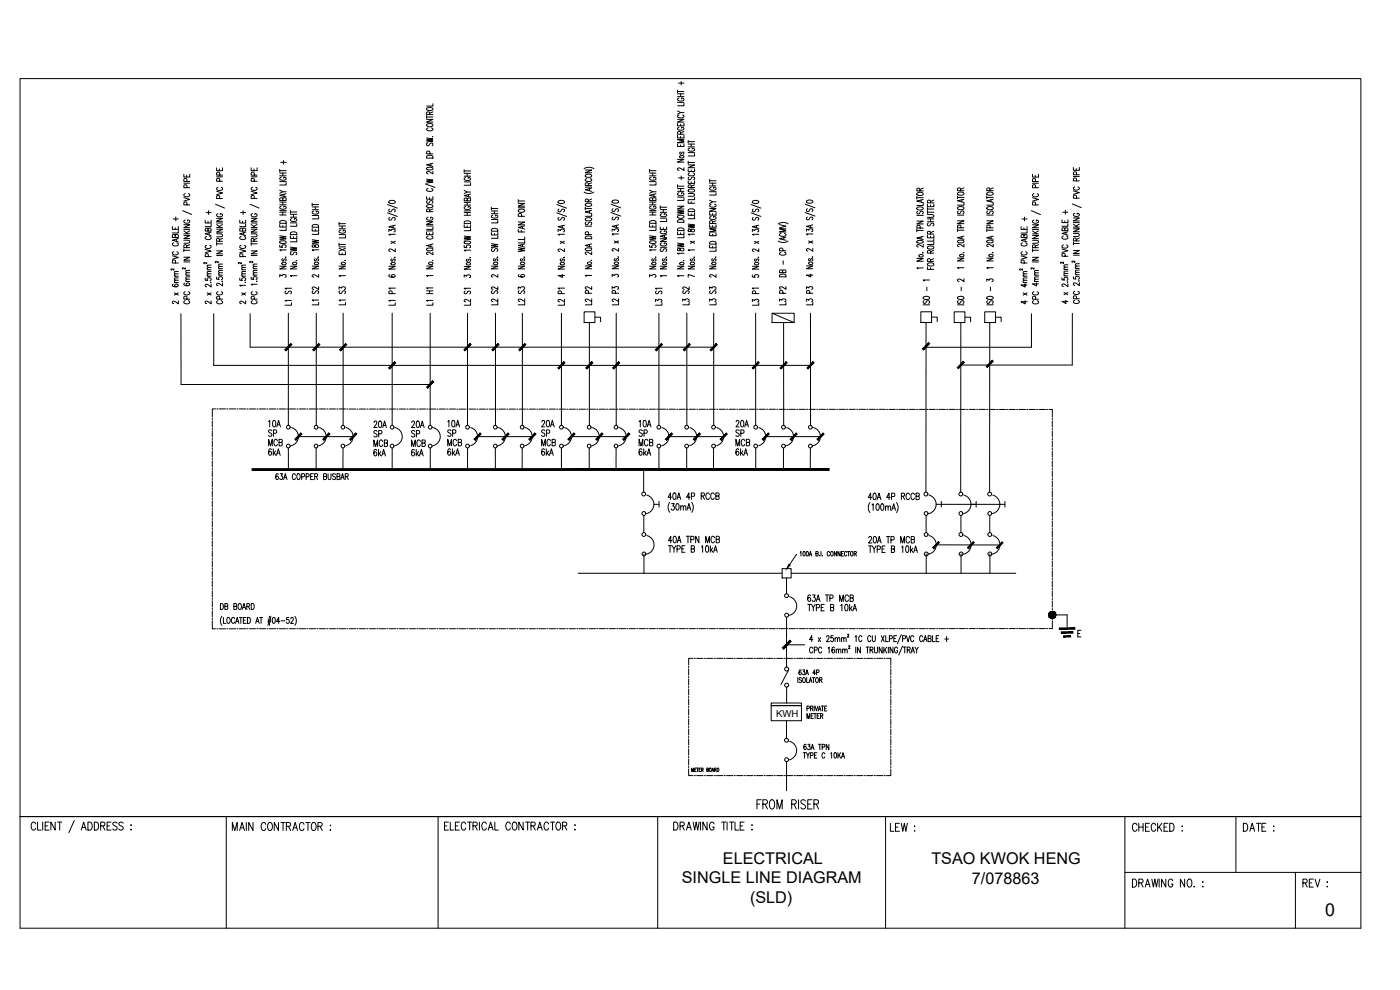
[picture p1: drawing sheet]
<svg xmlns="http://www.w3.org/2000/svg" width="420mm" height="297mm" viewBox="0 0 420 297" stroke-linecap="round" stroke-linejoin="round" font-family="sans-serif">
<defs><g id="words">
<g font-size="5.3">
<text x="266" y="250.5">LEW :</text>
<text x="397.7" y="275">0</text>
</g>
<g font-size="4.9">
<text x="217" y="259.4">ELECTRICAL</text>
<text x="279.5" y="259.4">TSAO KWOK HENG</text>
<text x="204.6" y="265.1">SINGLE LINE DIAGRAM</text>
<text x="291.7" y="265.1">7/078863</text>
<text x="225.1" y="270.8">(SLD)</text>
</g>
<text font-size="2.9" x="232.9" y="215">KWH</text>
</g></defs>
<!-- layer: E-SLD-FRAME -->
<g fill="none" stroke="#000" stroke-width=".3">
<path d="M63.7 125.5v.4M63.7 126.2v1.9M63.7 128.5v.4M63.7 129.2v1.9M63.7 131.5v.4M63.7 132.2v1.9M63.7 134.5v.4M63.7 135.2v1.9M63.7 137.5v.4M63.7 138.2v1.9M64.7 122.7h-1v2.4M65.1 122.7h.4"/>
<path d="M65.8 122.7h1.9M68.1 122.7h.3M68.8 122.7h1.9M71.1 122.7h.3M71.8 122.7h1.9M74.1 122.7h.4M74.8 122.7h1.9M77.1 122.7h.4M77.8 122.7h1.9M80.1 122.7h.3M80.8 122.7h1.9M83.1 122.7h.3"/>
<path d="M83.8 122.7h1.9M86.1 122.7h.4M86.8 122.7h1.9M89.1 122.7h.4M89.8 122.7h1.9M92.1 122.7h.3M92.8 122.7h1.9M95.1 122.7h.3M95.8 122.7h1.9M98.1 122.7h.4M98.8 122.7h1.9M101.1 122.7h.4"/>
<path d="M101.8 122.7h1.9M104.1 122.7h.3M104.8 122.7h1.9M107.1 122.7h.3M107.8 122.7h1.9M110.1 122.7h.4M110.8 122.7h1.9M113.1 122.7h.4M113.8 122.7h1.9M116.1 122.7h.3M116.8 122.7h1.9M119.1 122.7h.4"/>
<path d="M119.8 122.7h1.9M122.1 122.7h.4M122.8 122.7h1.9M125.1 122.7h.4M125.8 122.7h1.9M128.1 122.7h.3M128.8 122.7h1.9M131.1 122.7h.4M131.8 122.7h1.9M134.1 122.7h.4M134.8 122.7h1.9M137.1 122.8h.4"/>
<path d="M137.8 122.8h1.9M140.1 122.8h.3M140.8 122.8h1.9M143.1 122.8h.4M143.8 122.8h1.9M146.1 122.8h.4M146.8 122.8h1.9M149.1 122.8h.4M149.8 122.8h1.9M152.1 122.8h.3M152.8 122.8h1.9M155.1 122.8h.4"/>
<path d="M155.8 122.8h1.9M158.1 122.8h.4M158.8 122.8h1.9M161.1 122.8h.4M161.8 122.8h1.9M164.1 122.8h.4M164.8 122.8h1.9M167.1 122.8h.4M167.8 122.8h1.9M170.1 122.8h.4M170.8 122.8h1.9M173.1 122.8h.4"/>
<path d="M173.8 122.8h1.9M176.1 122.8h.4M176.8 122.8h1.9M179.1 122.8h.4M179.8 122.8h1.9M182.1 122.8h.4M182.8 122.8h1.9M185.1 122.8h.3M185.8 122.8h1.9M188.1 122.8h.4M188.8 122.8h1.9M191.1 122.8h.4"/>
<path d="M191.8 122.8h1.9M194.1 122.8h.4M194.8 122.8h1.9M197.1 122.8h.3M197.8 122.8h1.9M200.1 122.8h.4M200.8 122.8h1.9M203.1 122.8h.4M203.8 122.8h1.9M206.1 122.8h.4M206.8 122.8h1.9M209.1 122.8h.4"/>
<path d="M209.8 122.8h1.9M212.1 122.8h.4M212.8 122.8h1.9M215.1 122.8h.4M215.8 122.8h1.9M218.1 122.8h.4M218.8 122.8h1.9M221.1 122.8h.4M221.8 122.8h1.9M224.1 122.8h.4M224.8 122.8h1.9M227.1 122.8h.4"/>
<path d="M227.8 122.8h1.9M230.1 122.8h.4M230.8 122.8h1.9M233.1 122.8h.4M233.8 122.8h1.9M236.1 122.8h.4M236.8 122.8h1.9M239.1 122.8h.4M239.8 122.8h1.9M242.1 122.8h.4M242.8 122.8h1.9M245.1 122.8h.4"/>
<path d="M245.8 122.8h1.9M248.1 122.8h.4M248.8 122.8h1.9M251.1 122.8h.4M251.8 122.8h1.9M254.1 122.8h.4M254.8 122.8h1.9M257.1 122.8h.4M257.8 122.8h1.9M260.1 122.8h.4M260.8 122.8h1.9M263.1 122.8h.4"/>
<path d="M263.8 122.8h1.9M266.1 122.8h.4M266.8 122.8h1.9M269.1 122.8h.4M269.8 122.8h1.9M272.1 122.8h.4M272.8 122.8h1.9M275.1 122.8h.4M275.8 122.8h1.9M278.1 122.8h.4M278.8 122.8h1.9M281.1 122.8h.4"/>
<path d="M281.8 122.8h1.9M284.1 122.8h.4M284.8 122.8h1.9M287.1 122.8h.4M287.8 122.8h1.9M290.1 122.8h.4M290.8 122.8h1.9M293.1 122.8h.4M293.8 122.8h1.9M296.1 122.8h.4M296.8 122.8l1.9 .1M299.1 122.9h.4"/>
<path d="M299.8 122.9h1.9M302.1 122.9h.4M302.8 122.9h1.9M305.1 122.9h.4M305.8 122.9h1.9M308.1 122.9h.4M308.8 122.9h1.9M311.1 122.9h.4M311.8 122.9h1.9M314.1 122.9h.4M314.8 122.9h1v2.3M315.8 125.5v.4"/>
<path d="M315.8 126.3v1.9M315.8 128.6v.3M315.8 129.3v1.9M315.8 131.5v.4M315.8 132.3v1.9M315.8 134.5v.4M315.8 135.3v1.9M315.8 137.5v.4M315.8 138.3v1.9M63.7 140.5v.4M63.7 141.2v1.9M63.7 143.5v.4"/>
<path d="M63.7 144.2v1.9M63.7 146.5v.4M63.7 147.2v1.9M63.7 149.5v.4M63.7 150.2v1.9M63.7 152.5v.4M63.7 153.2v1.9M63.7 155.5v.4M63.7 156.2v1.9M63.7 158.5v.4M63.7 159.2v1.9M315.8 140.6v.3"/>
<path d="M315.8 141.3v1.9M315.8 143.5v.4M315.8 144.3v1.9M315.8 146.5v.4M315.8 147.3v1.9M315.8 149.5v.4M315.8 150.3v1.9M315.8 152.6v.3M315.8 153.3v1.9M315.8 155.5v.4M315.8 156.3v1.9M315.8 158.5v.4"/>
<path d="M315.8 159.3v1.9M63.7 161.5v.4M63.7 162.2v1.9M63.7 164.5v.4M63.7 165.2v1.9M63.7 167.5v.4M63.7 168.2v1.9M63.7 170.5v.4M63.7 171.2v1.9M63.7 173.5v.4M63.7 174.2v1.9M63.7 176.5v.4"/>
<path d="M63.7 177.2v1.9M63.7 179.5v.4M315.8 161.6v.3M315.8 162.3v1.9M315.8 164.5v.4M315.8 165.3v1.9M315.8 167.5v.4M315.8 168.3v1.9M315.8 170.5v.4M315.8 171.3v1.9M315.8 173.6v.3M315.8 174.3v1.9"/>
<path d="M315.8 176.5v.4M315.8 177.3v1.9M315.8 179.5v.4M63.7 186.2v2.5h1M63.7 180.2v1.9M63.7 182.5v.4M63.7 183.2v1.9M63.7 185.5v.4M65.1 188.7h.4M65.8 188.7h1.9M68.1 188.7h.3M68.8 188.7h1.9"/>
<path d="M71.1 188.7h.3M73.7 188.6l-1.9 .1M74.1 188.6h.4M74.8 188.6h1.9M77.1 188.6h.4M77.8 188.6h1.9M80.1 188.6h.3M80.8 188.6h1.9M83.1 188.6h.3M83.8 188.6h1.9M86.1 188.6h.4M86.8 188.6h1.9"/>
<path d="M89.1 188.6h.4M89.8 188.6h1.9M92.1 188.6h.3M92.8 188.6h1.9M95.1 188.6h.3M95.8 188.6h1.9M98.1 188.6h.4M98.8 188.6h1.9M101.1 188.6h.4M101.8 188.6h1.9M104.1 188.6h.3M104.8 188.6h1.9"/>
<path d="M107.1 188.6h.3M107.8 188.6h1.9M110.1 188.6h.4M110.8 188.6h1.9M113.1 188.6h.4M113.8 188.6h1.9M116.1 188.6h.3M116.8 188.6h1.9M119.1 188.6h.4M119.8 188.6h1.9M122.1 188.6h.4M122.8 188.6h1.9"/>
<path d="M125.1 188.6h.4M125.8 188.6h1.9M128.1 188.6h.3M128.8 188.6h1.9M131.1 188.6h.4M131.8 188.6h1.9M134.1 188.6h.4M134.8 188.6h1.9M137.1 188.6h.4M137.8 188.6h1.9M140.1 188.6h.3M140.8 188.6h1.9"/>
<path d="M143.1 188.6h.4M143.8 188.6h1.9M146.1 188.6h.4M146.8 188.6h1.9M149.1 188.6h.4M149.8 188.6h1.9M152.1 188.6h.3M152.8 188.6h1.9M155.1 188.6h.4M155.8 188.6h1.9M158.1 188.6h.4M158.8 188.6h1.9"/>
<path d="M161.1 188.6h.4M161.8 188.6h1.9M164.1 188.6h.4M164.8 188.6h1.9M167.1 188.6h.4M167.8 188.6h1.9M170.1 188.6h.4M170.8 188.6h1.9M173.1 188.6h.4M173.8 188.6h1.9M176.1 188.6h.4M178.7 188.6h-1.9"/>
<path d="M179.1 188.6h.4M179.8 188.6h1.9M182.1 188.6h.4M182.8 188.6h1.9M185.1 188.6h.3M185.8 188.6h1.9M188.1 188.6h.4M188.8 188.6h1.9M191.1 188.6h.4M191.8 188.6h1.9M194.1 188.6h.4M194.8 188.6h1.9"/>
<path d="M197.1 188.6h.3M197.8 188.6h1.9M200.1 188.6h.4M200.8 188.6h1.9M203.1 188.6h.4M203.8 188.6h1.9M206.1 188.6h.4M206.7 199.9v.4M206.8 188.6h1.9M207.9 197.5h-1.2v2.1M208.3 197.5h.4M209.1 197.5h1.9"/>
<path d="M209.1 188.6h.4M209.8 188.6h1.9M211.3 197.5h.4M212.1 188.6h.4M212.1 197.5h1.8M212.8 188.6h1.9M214.3 197.5h.4M215.1 197.5h1.8M215.1 188.6h.4M215.8 188.6h1.9M217.3 197.5h.4M218.1 197.5h1.8"/>
<path d="M218.1 188.6h.4M218.8 188.6h1.9M220.3 197.5h.4M221.1 197.5h1.9M221.1 188.6h.4M221.8 188.6h1.9M223.3 197.5h.4M224.1 188.6h.4M224.1 197.5h1.8M224.8 188.6h1.9M226.3 197.5h.4M227.1 197.5h1.8"/>
<path d="M227.1 188.6h.4M227.8 188.6h1.9M229.3 197.5h.4M230.1 197.5h1.9M230.1 188.6h.4M230.8 188.6h1.9M232.3 197.5h.4M233.1 197.5h1.9M233.1 188.6h.4M233.8 188.6h1.9M235.3 197.5h.4M236.1 188.6h.4"/>
<path d="M236.1 197.5h1.8M236.8 188.6h1.9M238.3 197.5h.4M239.1 197.5h1.8M239.1 188.6h.4M239.8 188.6h1.9M241.3 197.5h.4M242.1 197.5h1.9M242.1 188.6h.4M242.8 188.6h1.9M244.3 197.5h.4M245.1 197.5h1.8"/>
<path d="M245.1 188.6h.4M245.8 188.6h1.9M247.3 197.5h.4M248.1 188.6h.4M248.1 197.5h1.8M248.8 188.6h1.9M250.3 197.5h.4M251.1 197.5h1.8M251.1 188.6h.4M251.8 188.6h1.9M253.3 197.5h.4M254.1 197.5h1.9"/>
<path d="M254.1 188.6h.4M254.8 188.6h1.9M256.3 197.5h.4M257.1 197.5h1.8M257.1 188.6h.4M257.8 188.6h1.9M259.3 197.5h.4M260.1 188.6h.4M260.1 197.5h1.8M260.8 188.6h1.9M262.3 197.5h.4M263.1 197.5h1.9"/>
<path d="M263.1 188.6h.4M263.8 188.6h1.9M265.3 197.5h.4M266.1 197.5h1.2v2.1M266.1 188.6h.4M266.8 188.6h1.9M267.3 199.9v.4M269.1 188.6h.4M269.8 188.6h1.9M272.1 188.6h.4M272.8 188.6h1.9M275.1 188.6h.4"/>
<path d="M275.8 188.6h1.9M278.1 188.6h.4M278.8 188.6h1.9M281.1 188.6h.4M281.8 188.6h1.9M284.1 188.6h.4M284.8 188.6h1.9M287.1 188.6h.4M287.8 188.6h1.9M290.1 188.6h.4M290.8 188.6h1.9M293.1 188.6h.4"/>
<path d="M293.8 188.6h1.9M296.1 188.6h.4M296.8 188.6h1.9M299.1 188.6h.4M299.8 188.6h1.9M302.1 188.6h.4M302.8 188.6h1.9M305.1 188.6h.4M305.8 188.6h1.9M308.1 188.6h.4M308.8 188.6h1.9M311.1 188.6h.4"/>
<path d="M311.8 188.6h1.9M314.1 188.6h.4M315.8 186.3v2.3h-1M315.8 180.3v1.9M315.8 182.5v.4M315.8 183.3v1.9M315.8 185.6v.3M206.7 200.7v1.9M206.7 203v.3M206.7 203.7v1.9M206.7 205.9v.4M206.7 206.7v1.9"/>
<path d="M206.7 208.9v.4M206.7 209.7v1.9M206.7 211.9v.4M206.7 212.7v1.9M206.7 215v.3M206.7 215.7v1.9M206.7 217.9v.4M206.7 218.7v1.9M267.3 200.7v1.9M267.3 203v.3M267.3 203.7v1.9M267.3 205.9v.4"/>
<path d="M267.3 206.7v1.9M267.3 208.9v.4M267.3 209.7v1.9M267.3 211.9v.4M267.3 212.7v1.9M267.3 215v.3M267.3 215.7v1.9M267.3 217.9v.4M267.3 218.7v1.9M206.7 230.7v2h1.2M206.7 220.9v.4M206.7 221.7v1.9"/>
<path d="M206.7 224v.3M206.7 224.7v1.9M206.7 226.9v.4M206.7 227.7v1.9M206.7 229.9v.4M208.3 232.7h.4M209.1 232.7h1.9M211.3 232.7h.4M212.1 232.7h1.8M214.3 232.7h.4M215.1 232.7h1.8M217.3 232.7h.4"/>
<path d="M218.1 232.7h1.8M220.3 232.7h.4M221.1 232.7h1.9M223.3 232.7h.4M224.1 232.7h1.8M226.3 232.7h.4M227.1 232.7h1.8M229.3 232.7h.4M230.1 232.7h1.9M232.3 232.7h.4M233.1 232.7h1.9M235.3 232.7h.4"/>
<path d="M236.1 232.7h1.8M238.3 232.7h.4M239.1 232.7h1.8M241.3 232.7h.4M242.1 232.7h1.9M244.3 232.7h.4M245.1 232.7h1.8M247.3 232.7h.4M248.1 232.7h1.8M250.3 232.7h.4M251.1 232.7h1.8M253.3 232.7h.4"/>
<path d="M254.1 232.7h1.9M256.3 232.7h.4M257.1 232.7h1.8M259.3 232.7h.4M260.1 232.7h1.8M262.3 232.7h.4M263.1 232.7h1.9M265.3 232.7h.4M267.3 230.7v2h-1.2M267.3 220.9v.4M267.3 221.7v1.9M267.3 224v.3"/>
<path d="M267.3 224.7v1.9M267.3 226.9v.4M267.3 227.7v1.9M267.3 229.9v.4"/>
</g>
<!-- layer: E-SLD-LEGENDF -->
<g fill="none" stroke="#000" stroke-width=".3">
<path d="M315.8 184.5h4.5v4.1"/>
<circle cx="315.8" cy="184.5" r="1.03"/>
</g>
<g fill="#000" stroke="#000" stroke-width=".3">
<path d="M315.6 185.5h.5zM315.7 183.5h.2z"/>
<path d="M315.6 185.5h.3zM315.7 185.5h.2z"/>
<path d="M315.7 183.5h.4zM315.6 183.5h.5z"/>
<path d="M315.6 183.5h.5zM315.5 183.5h.6z"/>
<path d="M315.5 183.5l.7 .1zM315.4 183.6h.8z"/>
<path d="M315.5 185.4h.6zM315.5 185.4l.6 .1z"/>
<path d="M315.4 183.6h.9zM315.3 183.6h1z"/>
<path d="M315.4 185.4h.8zM315.4 185.4h.7z"/>
<path d="M315.3 183.6l1.1 .1zM315.3 183.6l1.1 .1z"/>
<path d="M315.3 185.4h1zM315.3 185.4h.9z"/>
<path d="M315.2 183.7h1.3zM315.2 183.7h1.3z"/>
<path d="M315.2 185.3h1.2zM315.2 185.3l1.1 .1z"/>
<path d="M315.2 183.7l1.4 .1zM315.2 183.7l1.4 .1z"/>
<path d="M315.2 185.3h1.3zM315.2 185.3h1.2z"/>
<path d="M315.1 183.8l1.5 .1zM315 183.9h1.6z"/>
<path d="M315.1 185.2h1.5zM315.1 185.2l1.4 .1z"/>
<path d="M315 183.9h1.7zM315 183.9h1.7z"/>
<path d="M315 185.1h1.6zM315 185.1l1.6 .1z"/>
<path d="M315 183.9l1.7 .1zM315 183.9l1.7 .1z"/>
<path d="M315 185h1.7zM315 185l1.6 .1z"/>
<path d="M314.9 184l1.9 .1zM314.9 184l1.9 .1z"/>
<path d="M314.9 185h1.8zM314.9 185h1.8z"/>
<path d="M314.9 184.1l1.9 .1zM314.9 184.1l1.9 .1z"/>
<path d="M314.9 184.9h1.9zM314.9 184.9l1.8 .1z"/>
<path d="M314.8 184.2l2 .1zM314.8 184.2l2 .1z"/>
<path d="M314.8 184.8h2zM314.8 184.8l2 .1z"/>
<path d="M314.8 184.3l2 .1zM314.8 184.3l2 .1z"/>
<path d="M314.8 184.7h2zM314.8 184.7l2 .1z"/>
<path d="M314.8 184.4l2 .1zM314.8 184.4l2 .1z"/>
<path d="M314.8 184.5l2 .1zM314.8 184.5l2 .1z"/>
<path d="M314.8 184.6h2zM314.8 184.6l2 .1z"/>
<path d="M317.9 188.4v.4l4.7-.4zM317.9 188.8l4.7-.4v.4z"/>
<path d="M318.5 189.6v.4l3.5-.4zM318.5 190l3.5-.4v.4z"/>
<path d="M319.2 190.8v.3l2.1-.3zM319.2 191.1l2.1-.3v.3z"/>
</g>
<!-- layer: SLD-TXT -->
<g fill="none" stroke="#000" stroke-width=".3">
<path d="M128 35.8h1.9l-1.9 .8h1.9M128 35.1h1.9M128 34.7v.8M128.1 37.3a1.19 1.19 0 0 1 1.8 .4 1.15 1.15 0 0 1-1.9-.3zM128.1 32.5a1.19 1.19 0 0 1 1.8 .3 1.15 1.15 0 0 1-1.9-.2zM128.5 38.4l-.5 .3a1.04 1.04 0 0 0 1 .6 1.04 1.04 0 0 0 .9-.6l-.4-.3M128.9 34.4l-.1-.7h-.7l-.1 .7h1.9M129.9 31.1v.7h-1.9M129.9 33.6l-1 .4M203.3 37v.7h2v-.7M203.3 35.8h2l-2 .8h2M203.3 27v.9"/>
<path d="M203.3 33.3l1 .5M203.3 30.7h2M203.3 29h2M203.3 28.2h2M203.3 27.5h2M203.6 24.9h1.7M203.8 38.2l-.5 .3a1.06 1.06 0 0 0 1 .6 1.06 1.06 0 0 0 1-.6l-.5-.3h-.3v.3M203.8 34.5l-.5 .3a1.06 1.06 0 0 0 1 .6 1.06 1.06 0 0 0 1-.6l-.5-.3M203.8 29.4l-.5 .3a1.05 1.05 0 0 0 1 .6 1.05 1.05 0 0 0 1-.6l-.5-.3h-.3v.3M204.3 28.2v.8M204.3 37.3v.4M204.4 24.4v1.1"/>
<path d="M205.3 33.8h-1l-1 .4M205.3 31v.7h-2M205.3 39.4l-1 .4M55.2 59.3l1.7 .5-1.7 .5M55.2 52.3v.8h1.7v-.8M55.2 55h1.7M55.6 58.1a.51 .51 0 0 0-.4 .6 .51 .51 0 0 0 .6 .4h.5a.51 .51 0 0 0 .6-.4 .51 .51 0 0 0-.4-.6M56 52.6v.5M56.1 56.3l-.1-.8h-.7l-.1 .8h1.7M56.1 54.4l-.1-.7h-.7l-.1 .7h1.7M65 57.4l1.8 .5-1.8 .5M65 50.4v.8h1.8v-.8"/>
<path d="M65 53.1h1.8M65.4 56.2a.5 .5 0 0 0-.4 .6 .5 .5 0 0 0 .7 .3h.4a.5 .5 0 0 0 .7-.3 .5 .5 0 0 0-.4-.6M65.9 50.7v.5M65.9 59.6v-.8h-.8l-.1 .8h1.8M65.9 54.4v-.8h-.8l-.1 .8h1.8M65.9 52.5v-.7h-.8l-.1 .7h1.8M75.4 57.4l1.8 .5-1.8 .5M75.4 50.4v.8h1.8v-.8M75.4 53.1h1.8M75.8 56.2a.5 .5 0 0 0-.4 .6 .5 .5 0 0 0 .7 .3h.4a.5 .5 0 0 0 .6-.3 .5 .5 0 0 0-.4-.6M76.2 50.7v.5M76.3 59.6l-.1-.8h-.7l-.1 .8h1.8"/>
<path d="M76.3 54.4l-.1-.8h-.7l-.1 .8h1.8M76.3 52.5l-.1-.7h-.7l-.1 .7h1.8M84 57.1l.9 .4M84 54.5h1.9M84 52.8h1.9M84 51.9h1.9M84 51.2h1.9M84 50.8v.8M84.2 48.7h1.7M84.4 53.2l-.4 .3a1.06 1.06 0 0 0 .9 .6 1.06 1.06 0 0 0 1-.6l-.5-.3h-.3v.3M84.9 59.6l.3-.3 .7 .3v.5h-1.9v-.7h.8l.1 .7M84.9 51.9v.9"/>
<path d="M85.1 48.2v1M85.2 58.3v.6M85.9 58.1l-1.9 .5 1.9 .5M85.9 57.5h-1l-.9 .5M85.9 54.8v.7h-1.9M127.6 55.2l3 1M128 59v.8h1.9v-.8M128 53.7l1.9 .3-1.9 .3 1.9 .3-1.9 .3M128 41.4l1.9 .3-1.9 .3 1.9 .3-1.9 .3M128.1 50.3l1.5-.1 .3 .5a1.3 1.3 0 0 1-1.9-.2zM128.1 46.8a1.36 1.36 0 0 1 1.8 .2v.4h-1.9zM128.3 42.9a.43 .43 0 0 0-.2 .7 .43 .43 0 0 0 .7-.1l.3-.5 .6-.1 .2 .3-.2 .5"/>
<path d="M128.5 56.5l-.5 .3a1.04 1.04 0 0 0 1 .7 1.04 1.04 0 0 0 .9-.7l-.4-.3M128.9 59.3v.5M129 46.2l-.1-.7h-.8l-.1 .7h1.9M129.3 49.2v.5M129.8 41h.1zM129.9 51.4v.8l-1.2-.7a.4 .4 0 0 0-.6 .1 .4 .4 0 0 0 .3 .5h.1M129.9 49l-1.9 .5 1.9 .4M139.3 57.1l.9 .5M139.3 54.6h1.9M139.3 52.9h1.9M139.3 52h1.9M139.3 51.3h1.9"/>
<path d="M139.3 50.9v.8M139.8 53.3l-.5 .3a1.05 1.05 0 0 0 1 .6 1.05 1.05 0 0 0 .9-.6l-.4-.3h-.3v.3M140.2 59.7l.4-.3 .6 .3v.5h-1.9l.1-.7h.7l.1 .7M140.2 52v.9M140.6 58.4v.6M141.2 58.2l-1.9 .5 1.9 .5M141.2 57.6h-1l-.9 .5M141.2 54.9v.7h-1.9M155.5 59.9v.8M175.3 57.6a2.69 2.69 0 0 0 2.9 0M175.3 50.6a2.81 2.81 0 0 1 2.9 0M175.6 51h2l-2 .8h2"/>
<path d="M175.6 56.1h2M175.7 52.5a1.21 1.21 0 0 1 1.9 .4 1.17 1.17 0 0 1-2-.3zM176.1 53.6l-.5 .3a1.06 1.06 0 0 0 1 .6 1.06 1.06 0 0 0 1-.6l-.5-.3M176.6 55.7l-.1-.7h-.8l-.1 .7h2M176.9 56.6v.6M177.6 56.4l-2 .5 2 .5M177.6 59.7l-1 .4M177.6 54.8l-1 .5M195 54.5h1.9M195 52.8h1.9M195 51.9h1.9M195 51.2h1.9"/>
<path d="M195 57.1l.9 .4M195 50.8v.8M195.4 53.2l-.4 .3a1.06 1.06 0 0 0 .9 .6 1.06 1.06 0 0 0 1-.6l-.5-.3h-.2v.3M195.9 59.6l.3-.3 .7 .3v.5h-1.9l.1-.7h.7l.1 .7M195.9 51.9v.9M196.2 58.3v.6M196.9 58.1l-1.9 .5 1.9 .5M196.9 57.5h-1l-.9 .5M196.9 54.8v.7h-1.9M203.3 47.8h2l-2 .8h2M203.3 43.2v.7h2v-.7M203.3 40.6v.8h2v-.8"/>
<path d="M203.3 59.1h2M203.3 57.4h2M203.3 56.6h2M203.3 55.9h2M203.3 55.4v.9M203.6 53.4h1.7M203.8 57.8l-.5 .3a1.06 1.06 0 0 0 1 .6 1.06 1.06 0 0 0 1-.6l-.5-.3h-.3v.3M204.1 46.8a.6 .6 0 0 1 .7-.2 .6 .6 0 0 1 .4 .6 .61 .61 0 0 1-.7 .3 .61 .61 0 0 1-.4-.7zM204.3 45.6l-.3 .3 .1 .3h.3l.3-.5 .3-.1 .3 .3-.3 .4M204.3 40.3l-.1-.8h-.8l-.1 .8h2M204.3 40.9v.5M204.3 43.5v.4"/>
<path d="M204.3 56.6v.8M204.4 52.8v1.1M205.3 59.4v.7h-2M205.3 50.3v.8l-1.2-.7a.4 .4 0 0 0-.7 .1 .4 .4 0 0 0 .3 .6h.1M205.3 41.9h-2l2 .4-2 .5h2M206.5 58.1h1.4l.6 .3-.3 .4-1.7 .1M206.5 54.3v.7h2v-.7M206.5 50.7v.8h2v-.8M206.5 49.5h2l-2 .8h2M206.5 48.8h2M206.5 42.1v.8M206.5 48.4v.8"/>
<path d="M206.5 45.8h2M206.5 44.1h2M206.5 43.2h2M206.5 42.5h2M206.6 56.9a1.21 1.21 0 0 1 1.9 .4 1.18 1.18 0 0 1-2-.2zM206.8 53.1a.44 .44 0 0 0-.2 .7 .44 .44 0 0 0 .8-.1l.3-.5 .5-.1 .3 .3-.3 .6M207 51.9l-.5 .3a1.06 1.06 0 0 0 1 .6 1.06 1.06 0 0 0 1-.6l-.5-.3M207 44.5l-.5 .3a1.05 1.05 0 0 0 1 .6 1.05 1.05 0 0 0 1-.6l-.5-.3h-.3v.3M207.4 56.3v-.7h-.8l-.1 .7h2M207.4 43.2v.9M207.4 51v.5M207.4 54.6v.4"/>
<path d="M208.5 59.2v.7h-2M208.5 46.1v.7h-2M208.5 55.4l-1.1 .5M213 57.5h1.9M213 55.8h1.9M213 55h1.9M213 54.2h1.9M213 53.8v.9M213.4 56.2l-.4 .3a1.06 1.06 0 0 0 .9 .6 1.06 1.06 0 0 0 1-.6l-.5-.3h-.2v.3M213.9 55v.8M214.9 57.8v.7h-1.9M275.2 58.9v.8"/>
<path d="M275.2 59.3h1.9M275.2 57.9a1.21 1.21 0 0 1 1.9 .4 1.17 1.17 0 0 1-1.9-.2zM276.1 57.3l-.1-.7h-.8v.7h1.9M277.1 59.8l-1.9 .5 1.9 .5M277.1 56.5l-1 .4M287.4 58.8v.9M287.4 59.2h1.9M287.5 57.9a1.18 1.18 0 0 1 1.8 .3 1.19 1.19 0 0 1-1.9-.2zM288.3 57.2l-.1-.7h-.7l-.1 .7h1.9M288.7 60v.5M289.3 59.8l-1.9 .4 1.9 .5M289.3 56.4l-1 .4"/>
<path d="M296.1 59.2h2M296.1 58.8v.9M296.2 57.9a1.18 1.18 0 0 1 1.9 .3 1.18 1.18 0 0 1-2-.2zM297.1 57.2l-.1-.7h-.8l-.1 .7h2M297.4 60v.5M298.1 59.8l-2 .4 2 .5M298.1 56.4l-1 .4M309.9 59.3l1.8 .5-1.8 .6M309.9 52.3v.8h1.8v-.8M309.9 55h1.8M310.3 58.1a.5 .5 0 0 0-.4 .6 .5 .5 0 0 0 .6 .4h.5a.5 .5 0 0 0 .7-.4 .5 .5 0 0 0-.5-.6M310.7 52.6v.5"/>
<path d="M310.8 56.3l-.1-.8h-.7l-.1 .8h1.8M310.8 54.5l-.1-.8h-.7l-.1 .8h1.8M322.1 57.3l1.8 .5-1.8 .5M322.1 50.3v.8h1.8v-.8M322.1 52.9h1.8M322.6 56.1a.5 .5 0 0 0-.4 .6 .5 .5 0 0 0 .6 .3h.4a.5 .5 0 0 0 .7-.3 .5 .5 0 0 0-.4-.6M323 50.6v.5M323.1 59.5l-.1-.8h-.8l-.1 .8h1.8M323.1 54.3l-.1-.8h-.8l-.1 .8h1.8M323.1 52.4l-.1-.7h-.8l-.1 .7h1.8M51.7 76.7l1.8 .5-1.8 .6M51.7 68v.8h1.8v-.8"/>
<path d="M52 65.7h1.5M52.2 75.5a.5 .5 0 0 0-.5 .6 .5 .5 0 0 0 .7 .4h.4a.5 .5 0 0 0 .7-.4 .5 .5 0 0 0-.4-.6M52.2 72.8a.5 .5 0 0 0-.5 .7 .5 .5 0 0 0 .7 .3h.4a.5 .5 0 0 0 .7-.3 .5 .5 0 0 0-.4-.7M52.6 70.7l.3-.4 .4 .1 .2 .3v.6h-1.8l.1-.8h.7l.1 .8M52.6 68.3v.5M52.7 78.9l-.1-.8h-.8l-.1 .8h1.8M52.8 65.1v1.2M52.9 71.8v.6M53.5 71.6l-1.8 .5 1.8 .5M53.5 69.1v.8h-1.8M54.8 63.2l2.7 1.2M55.2 77.2h1.7l-1.7 .9h1.7"/>
<path d="M55.2 72.1h1.2l.5 .4-.2 .4-1.5 .1M55.2 70.7h1.7l-1.7 .9h1.7M55.2 67.4h1.7l-1.7 .9h1.7M55.2 78.6h1.7M55.2 75.1h1.7M55.2 74.6v.9M55.2 70.2h1.7M55.2 69.3l1.2 .9M55.2 68.8h1.7M55.6 66a.51 .51 0 0 0-.4 .6 .51 .51 0 0 0 .6 .4h.5a.52 .52 0 0 0 .7-.5 .52 .52 0 0 0-.7-.5v.3M56 74.3l-.1-.8h-.6l-.1 .8h1.7M56.1 61.5l-.1-.8h-.7l-.1 .8h1.7"/>
<path d="M56.9 73.4l-.9 .5M56.9 69.3l-1 .5M61.6 74.8l1.8 .5-1.8 .5M61.6 66.1v.8h1.8v-.8M61.8 63.8h1.6M62 73.6a.51 .51 0 0 0-.4 .6 .51 .51 0 0 0 .7 .4h.4a.51 .51 0 0 0 .6-.4 .51 .51 0 0 0-.4-.6M62 70.9a.5 .5 0 0 0-.4 .7 .5 .5 0 0 0 .7 .3h.4a.5 .5 0 0 0 .6-.3 .5 .5 0 0 0-.4-.7M62 78.7v.5l-.7-.5-.2 .3 .2 .1M62.4 68.8l.4-.4 .6 .4v.5h-1.8l.1-.7h.6l.1 .7M62.4 66.4v.5M62.5 77l-.1-.8h-.7l-.1 .8h1.8M62.6 63.2v1.2"/>
<path d="M62.8 69.8v.7M63.4 79.6h-1.1l-.1 .3 .3 .3M63.4 69.6l-1.8 .6 1.8 .5M63.4 67.2v.8h-1.8M64.7 61.3l2.7 1.1M65 75.3h1.8l-1.8 .9h1.8M65 70.2h1.3l.5 .3-.3 .5-1.5 .1M65 68.8h1.8l-1.8 .8h1.8M65 65.5h1.8l-1.8 .9h1.8M65 76.7h1.8M65 73.2h1.8M65 68.2h1.8"/>
<path d="M65 66.9h1.8M65 72.7v.9M65 67.4l1.2 .8M65.4 64.1a.5 .5 0 0 0-.4 .6 .5 .5 0 0 0 .7 .4h.4a.51 .51 0 0 0 .7-.5 .51 .51 0 0 0-.7-.5v.3M65.5 78.4v.5l-.8-.5-.1 .3 .2 .1M65.9 72.4l-.1-.8h-.7l-.1 .8h1.8M66.8 79.9l-1.1 .1-.1 .3 .3 .3M66.8 79.2l-1.1 .1-.1 .3 .3 .3M66.8 71.5l-.9 .5M66.8 67.4l-1 .5M72 74.8l1.7 .5-1.7 .5M72 66.1v.8h1.7v-.8"/>
<path d="M72.2 63.8h1.5M72.4 73.6a.51 .51 0 0 0-.4 .6 .51 .51 0 0 0 .6 .4h.5a.51 .51 0 0 0 .6-.4 .51 .51 0 0 0-.4-.6M72.4 70.9a.5 .5 0 0 0-.4 .7 .5 .5 0 0 0 .6 .3h.5a.5 .5 0 0 0 .6-.3 .5 .5 0 0 0-.4-.7M72.4 78.7v.5l-.7-.5-.2 .3 .2 .1M72.8 68.8l.3-.4 .6 .4v.5h-1.7v-.7h.7l.1 .7M72.8 66.4v.5M72.9 77l-.1-.8h-.8v.8h1.7M73 63.2v1.2M73.1 69.8v.7M73.7 79.6h-1.1l-.1 .3 .4 .3M73.7 69.6l-1.7 .6 1.7 .5M73.7 67.2v.8h-1.7"/>
<path d="M75 61.3l2.8 1.1M75.4 75.3h1.8l-1.8 .9h1.8M75.4 70.2h1.3l.5 .3-.3 .5-1.5 .1M75.4 68.8h1.8l-1.8 .8h1.8M75.4 65.5h1.8l-1.8 .9h1.8M75.4 76.7h1.8M75.4 73.2h1.8M75.4 72.7v.9M75.4 68.2h1.8M75.4 67.4l1.2 .8M75.4 66.9h1.8M75.8 64.1a.5 .5 0 0 0-.4 .6 .5 .5 0 0 0 .7 .4h.4a.51 .51 0 0 0 .7-.5 .51 .51 0 0 0-.7-.5v.3"/>
<path d="M75.8 78.4v.5l-.7-.5-.2 .3 .2 .1M76.2 72.4l-.1-.8h-.6l-.1 .8h1.8M77.2 79.9l-1.1 .1-.1 .3 .3 .3M77.2 79.2l-1.1 .1-.1 .3 .3 .3M77.2 71.5l-1 .5M77.2 67.4l-1.1 .5M84 79.9h1.9l-1.9 .8h1.9M84 73.6v.6h.7a.57 .57 0 0 1 .5-.8 .57 .57 0 0 1 .6 .8l-.3 .1M84 70.7l1.9 .3-1.9 .3 1.9 .3-1.9 .4M84 67.4v.7h1.9v-.7M84 64.5h1.9M84 63.7h1.9"/>
<path d="M84 63.2h1.9M84 61.5h1.9M84 60.6h1.9M84 72.4l1.5-.1 .4 .4-.4 .3h-1.2l-.3-.1zM84 66.4a1.43 1.43 0 0 1 1.9 .2v.4h-1.9zM84.4 61.9l-.4 .3a1.06 1.06 0 0 0 .9 .6 1.06 1.06 0 0 0 1-.6l-.5-.3h-.3v.3M84.7 78.9a.6 .6 0 0 1 .7-.3 .6 .6 0 0 1 .4 .7 .6 .6 0 0 1-.7 .2 .6 .6 0 0 1-.4-.6zM84.9 77.7l-.3 .2 .3 .4 .4-.6h.5l.1 .4-.3 .2M84.9 60.6v.9M84.9 63.7v.8M84.9 67.7v.4M85.7 77.2h.2z"/>
<path d="M85.9 75h-1.9l.3 .3M85.9 68.4v.7h-1.9M87.2 79.9h1.9l-1.9 .8h1.9M87.2 74.2l1.9 .3-1.9 .2 1.9 .3-1.9 .3M87.2 70.7v.8h1.9v-.8M87.2 63.6h1.9M87.2 66.9h1.9M87.2 65.2h1.9M87.2 64.3h1.9M87.2 63.2v.8M87.2 69.8a1.39 1.39 0 0 1 1.9 .2v.4h-1.9zM87.4 75.6a.44 .44 0 0 0-.2 .8 .44 .44 0 0 0 .8-.2l.3-.5 .5-.1 .3 .3-.3 .6"/>
<path d="M87.6 65.6l-.4 .3a1.06 1.06 0 0 0 .9 .6 1.06 1.06 0 0 0 1-.6l-.5-.3h-.3v.3M87.9 78.9a.6 .6 0 0 1 .7-.3 .6 .6 0 0 1 .4 .7 .61 .61 0 0 1-.7 .2 .61 .61 0 0 1-.4-.6zM88.1 64.3v.9M88.1 71v.5M88.9 78.2h.2zM89.1 71.8v.7h-1.9M89.1 67.2v.7h-1.9M93.7 79.8h1.9l-1.9 .9h1.9M93.7 71.9l1.9 .3-1.9 .3 1.9 .3-1.9 .3M93.7 68.5v.8h1.9v-.8M93.7 64.7h1.9M93.7 62.9h1.9"/>
<path d="M93.7 62.1h1.9M93.7 61.4h1.9M93.7 61v.8M93.8 73.5v.6h.5a.64 .64 0 0 1 .6-.7 .64 .64 0 0 1 .7 .5 .7 .7 0 0 1-.8 .3 .7 .7 0 0 1-.5-.7zM93.8 67.6a1.36 1.36 0 0 1 1.8 .2v.4h-1.9zM94.2 63.4l-.5 .3a1.06 1.06 0 0 0 1 .6 1.06 1.06 0 0 0 .9-.6l-.4-.3h-.3v.3M94.4 78.8a.61 .61 0 0 1 .7-.2 .61 .61 0 0 1 .4 .7 .61 .61 0 0 1-.7 .2 .61 .61 0 0 1-.4-.7zM94.6 77.6l-.3 .3 .1 .3h.4l.3-.5 .2-.1 .3 .3-.3 .4M94.6 62.1v.8M94.6 68.8v.5M95.4 77.2h.2zM95.6 75h-1.9l.4 .3"/>
<path d="M95.6 69.6v.7h-1.9M95.6 65v.7h-1.9M101.8 79.8h1.9l-1.9 .9h1.9M101.8 75.6v.8h1.9v-.8M101.8 74.5l1.9 .8M101.8 74.1h1.9M101.8 73.3h1.9M101.8 66.7v.8M101.8 72.9v.9M101.8 70.4h1.9M101.8 68.7h1.9M101.8 67.8h1.9"/>
<path d="M101.8 67.1h1.9M102.2 69.1l-.4 .3a1.06 1.06 0 0 0 .9 .6 1.06 1.06 0 0 0 1-.6l-.5-.3h-.2v.3M102.5 78.8a.61 .61 0 0 1 .7-.2 .61 .61 0 0 1 .4 .7 .61 .61 0 0 1-.7 .2 .61 .61 0 0 1-.4-.7zM102.7 67.8v.9M102.7 75.9v.5M103.5 78.2h.2zM103.7 70.7v.7h-1.9M103.7 74.5l-1.9 .8M116.3 63.9l3 1M116.3 61.4l3 1M116.7 79.9h1.9l-1.9 .8h1.9M116.7 69.5v-.7l.7 .4a.54 .54 0 0 1 .7-.4 .54 .54 0 0 1 .3 .7l-.2 .1"/>
<path d="M116.8 60.4a1.21 1.21 0 0 1 1.8 .3 1.17 1.17 0 0 1-1.9-.2zM117 65.2a.44 .44 0 0 0-.2 .8 .44 .44 0 0 0 .7-.2l.4-.5 .4-.1 .3 .3-.3 .6M117 62.7a.44 .44 0 0 0-.2 .8 .44 .44 0 0 0 .7-.2l.3-.4 .5-.2 .3 .3-.3 .6M117.3 72.4l1.3 .7M117.4 78.9a.6 .6 0 0 1 .7-.3 .6 .6 0 0 1 .4 .7 .6 .6 0 0 1-.7 .2 .6 .6 0 0 1-.4-.6zM117.6 77.7l-.3 .2 .1 .4h.4l.2-.4a.35 .35 0 0 1 .6-.1 .35 .35 0 0 1-.3 .5M118 67.7v.6M118.4 77.2h.2zM118.6 74.7v.8l-1.2-.7a.4 .4 0 0 0-.6 0 .4 .4 0 0 0 .3 .6M118.6 70.3h-1.9l.4 .3M118.6 67.6l-1.9 .4 1.9 .5M118.6 72.4l-1.3 .7"/>
<path d="M128 79.8h1.9l-1.9 .9h1.9M128 69.6v.8h1.9v-.8M128 66.5h1.9l-1.9 .8h1.9M128 67.8h1.9M128 69.3h1.9M128.1 74.6l1-.2 .8 .4a1.17 1.17 0 0 1-1.9 0zM128.1 61.6a1.19 1.19 0 0 1 1.8 .4 1.15 1.15 0 0 1-1.9-.3zM128.3 60.2a.43 .43 0 0 0-.2 .7 .43 .43 0 0 0 .7-.1l.3-.5 .6-.1 .2 .3-.2 .5M128.5 70.8l-.5 .3a1.03 1.03 0 0 0 1 .7 1.03 1.03 0 0 0 .9-.7l-.4-.3M128.5 65.2l-.5 .3a1.04 1.04 0 0 0 1 .6 1.04 1.04 0 0 0 .9-.6l-.4-.3h-.3v.3M128.7 78.8a.61 .61 0 0 1 .8-.2 .61 .61 0 0 1 .3 .6 .6 .6 0 0 1-.7 .3 .6 .6 0 0 1-.4-.7zM128.9 63.5l-.1-.7h-.7l-.1 .7h1.9"/>
<path d="M128.9 69.9v.5M129.3 73.4v.6M129.8 78.2h.1zM129.9 75.6v.8l-1.2-.7a.4 .4 0 0 0-.6 .1 .4 .4 0 0 0 .3 .6h.1M129.9 73.2l-1.9 .5 1.9 .5M129.9 68.1v.7h-1.9M129.9 62.7l-1 .4M139.3 80h1.9l-1.9 .8h1.9M139.3 73.6v.6h.7a.57 .57 0 0 1 .6-.7 .57 .57 0 0 1 .5 .7l-.2 .1M139.3 70.8l1.9 .3-1.9 .3 1.9 .3-1.9 .3M139.3 67.4v.8h1.9v-.8M139.3 64.6h1.9"/>
<path d="M139.3 63.8h1.9M139.3 63.3h1.9M139.3 61.5h1.9M139.3 60.7h1.9M139.4 72.5l1-.2 .8 .4a1.22 1.22 0 0 1-1.9 0zM139.4 66.5a1.43 1.43 0 0 1 1.8 .2v.4h-1.9zM139.8 62l-.5 .3a1.06 1.06 0 0 0 1 .6 1.06 1.06 0 0 0 .9-.6l-.4-.3h-.3v.3M140 78.9a.6 .6 0 0 1 .8-.2 .6 .6 0 0 1 .3 .7 .6 .6 0 0 1-.7 .2 .6 .6 0 0 1-.4-.7zM140.2 77.8l-.3 .2 .3 .4 .5-.6h.4l.1 .4-.2 .2M140.2 60.7v.8M140.2 63.8v.8M140.2 67.7v.5"/>
<path d="M141 77.3h.2zM141.2 75.1h-1.9l.4 .3M141.2 68.5v.7h-1.9M147.5 79.8h1.9l-1.9 .9h1.9M147.5 73.1l1.9 .3-1.9 .3 1.9 .3-1.9 .3M147.5 69.7v.8h1.9v-.8M147.5 65.9h1.9M147.5 64.1h1.9M147.5 63.3h1.9M147.5 62.6h1.9M147.5 62.2v.8M147.6 68.8a1.36 1.36 0 0 1 1.8 .1v.5h-1.9z"/>
<path d="M147.8 74.6l-.2 .1a.45 .45 0 0 0 0 .7 .45 .45 0 0 0 .7-.2l.4-.5 .4-.1 .3 .3-.3 .5M147.9 64.5l-.4 .3a1.06 1.06 0 0 0 .9 .7 1.06 1.06 0 0 0 1-.7l-.5-.3h-.2v.3M148.2 78.8a.6 .6 0 0 1 .7-.2 .6 .6 0 0 1 .4 .7 .61 .61 0 0 1-.7 .2 .61 .61 0 0 1-.4-.7zM148.4 77.6l-.3 .3 .1 .3h.4l.1-.4a.35 .35 0 0 1 .6-.1 .35 .35 0 0 1-.2 .6M148.4 63.3v.8M148.4 70v.5M149.2 77.2h.2zM149.4 70.8v.7h-1.9M149.4 66.2v.7h-1.9M155.5 79.8h2l-2 .9h2M155.5 74.3l2 .3-2 .3 2 .3-2 .3M155.5 68.8v.8h2"/>
<path d="M155.5 66.6h2l-2 .9h2M155.5 61h2l-2 .9h2M155.5 62.3h2M155.5 60.3h2M155.6 63a1.18 1.18 0 0 1 1.9 .4 1.18 1.18 0 0 1-2-.3zM156.3 78.8a.6 .6 0 0 1 .7-.2 .6 .6 0 0 1 .4 .7 .61 .61 0 0 1-.8 .2 .61 .61 0 0 1-.3-.7zM156.4 77.6l-.2 .3 .1 .3h.3l.2-.4a.35 .35 0 0 1 .6-.1 .35 .35 0 0 1-.2 .6M156.4 69.1v.5M156.5 64.9l-.1-.7h-.8l-.1 .7h2M156.8 67.9v.6M156.8 73.3v.6M157.3 77.2h.2z"/>
<path d="M157.5 73.2l-2 .4 2 .5M157.5 72.2v.7h-2M157.5 71.1v.8h-2M157.5 67.8l-2 .4 2 .5M167.1 63.9l2.9 1M167.1 61.4l2.9 1M167.5 79.9h1.9l-1.9 .8h1.9M167.5 69.5v-.7l.7 .4a.54 .54 0 0 1 .7-.4 .54 .54 0 0 1 .3 .7l-.2 .1M167.6 60.4a1.19 1.19 0 0 1 1.8 .3 1.18 1.18 0 0 1-1.9-.2zM167.8 65.2a.44 .44 0 0 0-.2 .8 .44 .44 0 0 0 .7-.2l.2-.3a.48 .48 0 0 1 .7-.2 .48 .48 0 0 1 .1 .7l-.2 .1M167.8 62.7a.44 .44 0 0 0-.2 .7 .44 .44 0 0 0 .7-.1l.3-.4 .5-.2 .3 .3-.3 .6M168.1 72.4l1.3 .7"/>
<path d="M168.2 78.9a.61 .61 0 0 1 .7-.3 .61 .61 0 0 1 .4 .7 .6 .6 0 0 1-.7 .2 .6 .6 0 0 1-.4-.6zM168.4 77.7l-.3 .2 .1 .4h.4l.3-.5 .2-.1 .3 .2-.3 .4M168.8 67.7v.6M169.2 77.2h.2zM169.4 74.7v.8l-1.2-.7a.4 .4 0 0 0-.6 0 .4 .4 0 0 0 .3 .6M169.4 70.3h-1.9l.4 .3M169.4 67.6l-1.9 .4 1.9 .5M169.4 72.4l-1.3 .7M175.6 79.8h2l-2 .8h2M175.6 62.6h2M175.6 67.9h2M175.6 62.2v.8"/>
<path d="M175.7 74.6l1-.2 .9 .3a1.18 1.18 0 0 1-2 0zM175.7 71a1.36 1.36 0 0 1 1.9 .2v.4h-2zM175.7 65.6a1.18 1.18 0 0 1 1.9 .3 1.18 1.18 0 0 1-2-.2zM175.7 61.2a1.21 1.21 0 0 1 1.9 .4 1.17 1.17 0 0 1-2-.3zM175.9 66.6l-.2 .1a.44 .44 0 0 0 .1 .7 .44 .44 0 0 0 .7-.2l.3-.5 .5-.1 .3 .3-.3 .6M176.4 78.8a.6 .6 0 0 1 .7-.3 .6 .6 0 0 1 .4 .7 .6 .6 0 0 1-.8 .2 .6 .6 0 0 1-.3-.6zM176.6 60.5l-.1-.7h-.8l-.1 .7h2M176.6 70.4v-.7h-.9l-.1 .7h2M176.9 63.3v.6M176.9 73.3v.6M177.4 78.1h.2zM177.6 75.6v.8l-1.2-.7a.4 .4 0 0 0-.7 .1 .4 .4 0 0 0 .3 .5h.1"/>
<path d="M177.6 73.2l-2 .4 2 .5M177.6 64.2v.7h-2M177.6 63.1l-2 .5 2 .5M183.4 63.8l2.9 1M183.4 61.3l2.9 1M183.7 79.8h1.9l-1.9 .8h1.9M183.7 69.4v-.7l.8 .4a.54 .54 0 0 1 .7-.4 .54 .54 0 0 1 .2 .7l-.1 .1M183.8 60.2a1.21 1.21 0 0 1 1.8 .4 1.18 1.18 0 0 1-1.9-.2zM184 65.1a.44 .44 0 0 0-.2 .8 .44 .44 0 0 0 .7-.2l.4-.5 .5-.1 .2 .3-.2 .6M184 62.6a.44 .44 0 0 0-.2 .8 .44 .44 0 0 0 .7-.2l.3-.5 .6-.1 .2 .3-.2 .6M184.3 72.3l1.3 .6M184.5 78.8a.59 .59 0 0 1 .7-.3 .59 .59 0 0 1 .3 .7 .59 .59 0 0 1-.7 .2 .59 .59 0 0 1-.3-.6z"/>
<path d="M184.6 77.6l-.3 .2 .3 .4 .5-.6h.4l.1 .4-.2 .2M185 67.6v.6M185.4 77.1h.2zM185.6 74.6v.8l-1.1-.7a.41 .41 0 0 0-.8 0 .41 .41 0 0 0 .5 .6M185.6 70.2h-1.9l.4 .3M185.6 67.5l-1.9 .4 1.9 .5M185.6 72.3l-1.3 .6M195 79.9h1.9l-1.9 .8h1.9M195 73.6v.6h.7a.55 .55 0 0 1 .5-.8 .55 .55 0 0 1 .5 .8l-.2 .1M195 70.7l1.9 .3-1.9 .3 1.9 .3-1.9 .4M195 67.4v.7h1.9v-.7M195 64.5h1.9"/>
<path d="M195 63.7h1.9M195 63.2h1.9M195 61.5h1.9M195 60.6h1.9M195.1 72.4l1.4-.1 .4 .4a1.29 1.29 0 0 1-1.9-.1zM195.1 66.4a1.39 1.39 0 0 1 1.8 .2v.4h-1.9zM195.4 61.9l-.4 .3a1.06 1.06 0 0 0 .9 .6 1.06 1.06 0 0 0 1-.6l-.5-.3h-.2v.3M195.7 78.9a.6 .6 0 0 1 .7-.3 .6 .6 0 0 1 .4 .7 .61 .61 0 0 1-.7 .2 .61 .61 0 0 1-.4-.6zM195.9 77.7l-.3 .2 .3 .4 .4-.6h.5l.1 .4-.3 .2M195.9 60.6v.9M195.9 63.7v.8M195.9 67.7v.4"/>
<path d="M196.7 77.2h.2zM196.9 75h-1.9l.3 .3M196.9 68.4v.7h-1.9M198.1 79.9h2l-2 .8h2M198.1 71.6h2l-2 .9h2M198.1 68.1v.7h2v-.7M198.1 63.7h2M198.1 74.2h2M198.1 65.5h2M198.1 62.9h2M198.1 62.2h2M198.1 61.8v.8"/>
<path d="M198.4 74.6a.44 .44 0 0 0-.2 .7 .44 .44 0 0 0 .8-.1l.2-.3a.48 .48 0 0 1 .6-.3 .48 .48 0 0 1 .2 .7l-.2 .2M198.6 72.9l-.5 .3a1.06 1.06 0 0 0 1 .6 1.06 1.06 0 0 0 1-.6l-.5-.3h-.3v.3M198.6 69.3l-.5 .3a1.06 1.06 0 0 0 1 .6 1.06 1.06 0 0 0 1-.6l-.5-.3h-.3v.3M198.6 64.1l-.5 .3a1.06 1.06 0 0 0 1 .7 1.06 1.06 0 0 0 1-.7l-.5-.3h-.3v.3M198.9 78.9a.6 .6 0 0 1 .7-.3 .6 .6 0 0 1 .4 .7 .6 .6 0 0 1-.7 .2 .6 .6 0 0 1-.4-.6zM199.1 77.7l-.3 .2 .3 .4 .4-.6h.5l.1 .4-.3 .2M199.1 62.9v.8M199.1 68.4v.4M199.4 70.6v.6M199.9 77.2h.2zM200.1 70.4l-2 .5 2 .4M200.1 65.8v.7h-2"/>
<path d="M203.3 79.9h2l-2 .8h2M203.3 72.9l2 .3-2 .4 2 .3-2 .3M203.3 69.6v.7h2v-.7M203.3 64.9a1.18 1.18 0 0 1 2 .3 1.16 1.16 0 0 1-2-.3zM203.3 63.1l2 .3-2 .3 2 .3-2 .3M203.3 61.9h2l-2 .8h2M203.4 74.6v.5h.6a.64 .64 0 0 1 .5-.6 .64 .64 0 0 1 .8 .5 .7 .7 0 0 1-.8 .2 .7 .7 0 0 1-.5-.6zM203.4 68.6a1.39 1.39 0 0 1 1.9 .2v.4h-2zM203.4 66.1a1.39 1.39 0 0 1 1.9 .2v.4h-2zM204.1 78.9a.6 .6 0 0 1 .7-.3 .6 .6 0 0 1 .4 .7 .61 .61 0 0 1-.7 .2 .61 .61 0 0 1-.4-.6zM204.3 69.9v.4M205.1 78.2h.2z"/>
<path d="M205.3 76h-2l.4 .3M205.3 70.6v.7h-2M206.5 79.9h2l-2 .8h2M206.5 67.2l2 .3-2 .3 2 .3-2 .3M206.5 63.8v.8h2v-.8M206.5 60.2v.8h2M206.6 68.8v.6h.6a.65 .65 0 0 1 .5-.7 .65 .65 0 0 1 .8 .6 .71 .71 0 0 1-.8 .2 .71 .71 0 0 1-.5-.7zM206.6 62.9a1.43 1.43 0 0 1 1.9 .2v.4h-2zM207.2 72.4l1.3 .6M207.3 78.9a.6 .6 0 0 1 .7-.3 .6 .6 0 0 1 .4 .7 .6 .6 0 0 1-.8 .2 .6 .6 0 0 1-.3-.6zM207.4 77.7l-.2 .2 .2 .4 .5-.6h.5l.1 .4-.3 .2M207.4 60.5v.5"/>
<path d="M207.4 64.1v.5M208.3 77.2h.2zM208.5 75h-2l.4 .3M208.5 70.3h-2l.4 .3M208.5 64.9v.7h-2M208.5 72.4l-1.3 .6M213 79.8h1.9l-1.9 .9h1.9M213 73.6v.8h1.9v-.8M213 70v.7h1.9v-.7M213 67.4v.8h1.9v-.8M213 63.8v.7h1.9v-.7M213 62.6h1.9l-1.9 .8h1.9"/>
<path d="M213 60.1l.9 .4M213 72.7a1.36 1.36 0 0 1 1.9 .1v.4h-1.9zM213.4 65l-.4 .3a1.06 1.06 0 0 0 .9 .6 1.06 1.06 0 0 0 1-.6l-.5-.3h-.2v.3M213.4 61.3l-.4 .3a1.06 1.06 0 0 0 .9 .6 1.06 1.06 0 0 0 1-.6l-.5-.3M213.7 78.8a.61 .61 0 0 1 .7-.2 .61 .61 0 0 1 .4 .7 .6 .6 0 0 1-.7 .2 .6 .6 0 0 1-.4-.7zM213.9 77.6l-.3 .3 .3 .4 .4-.6h.5l.1 .4-.3 .2M213.9 67l-.1-.7h-.8v.7h1.9M213.9 64.1v.4M213.9 67.7v.5M213.9 70.3v.4M213.9 73.9v.5M214.7 77.2h.2z"/>
<path d="M214.9 74.7v.7h-1.9M214.9 68.7h-1.9l1.9 .4-1.9 .5h1.9M214.9 60.5h-1l-.9 .5M214.9 66.2l-1 .4M225.4 63.9l3 1M225.4 61.4l3 1M225.8 79.9h1.9l-1.9 .8h1.9M225.8 69.5v-.7l.7 .4a.54 .54 0 0 1 .7-.4 .54 .54 0 0 1 .3 .7l-.2 .1M225.9 60.4a1.21 1.21 0 0 1 1.8 .3 1.18 1.18 0 0 1-1.9-.2zM226.1 65.2a.44 .44 0 0 0-.2 .8 .44 .44 0 0 0 .7-.2l.4-.5 .4-.1 .3 .3-.3 .6M226.1 62.7a.44 .44 0 0 0-.2 .8 .44 .44 0 0 0 .7-.2l.3-.4 .5-.2 .3 .3-.3 .6M226.4 72.4l1.3 .7"/>
<path d="M226.5 78.9a.59 .59 0 0 1 .7-.3 .59 .59 0 0 1 .4 .7 .59 .59 0 0 1-.7 .2 .59 .59 0 0 1-.4-.6zM226.7 77.7l-.3 .2 .1 .4h.4l.2-.4a.35 .35 0 0 1 .5-.1 .35 .35 0 0 1-.2 .5M227.1 67.7v.6M227.5 77.2h.2zM227.7 74.7v.8l-1.2-.7a.41 .41 0 0 0-.7 .1 .41 .41 0 0 0 .5 .5M227.7 70.3h-1.9l.4 .3M227.7 67.6l-1.9 .4 1.9 .5M227.7 72.4l-1.3 .7M233.6 72.3a2.74 2.74 0 0 0 2.9 0M233.6 67.2a2.74 2.74 0 0 1 2.9 0M233.9 67.4l2 .5-2 .5M234.4 75.7l-.5 .3a1.06 1.06 0 0 0 1 .6 1.06 1.06 0 0 0 1-.6l-.5-.3"/>
<path d="M234.4 70l-.5 .3a1.06 1.06 0 0 0 1 .6 1.06 1.06 0 0 0 1-.6l-.5-.3M235 75.3l-.1-.7h-.9l-.1 .7h2M235 78.2v1.1M235.2 71.3v.6M235.9 71.1l-2 .5 2 .5M235.9 68.7h-2l2 .4-2 .5h2M241.6 63.8l3 1M241.6 61.3l3 1M242 79.8h1.9l-1.9 .8h1.9M242 69.4v-.7l.7 .4a.54 .54 0 0 1 .8-.4 .54 .54 0 0 1 .3 .7l-.2 .1M242.1 60.2a1.19 1.19 0 0 1 1.8 .4 1.15 1.15 0 0 1-1.9-.2zM242.3 65.1a.44 .44 0 0 0-.2 .8 .44 .44 0 0 0 .8-.2l.1-.3a.48 .48 0 0 1 .7-.2 .48 .48 0 0 1 .1 .7l-.1 .1"/>
<path d="M242.3 62.6a.44 .44 0 0 0-.2 .8 .44 .44 0 0 0 .8-.2l.1-.3a.48 .48 0 0 1 .7-.2 .48 .48 0 0 1 .1 .7l-.1 .1M242.7 72.3l1.2 .6M242.7 78.8a.61 .61 0 0 1 .8-.3 .61 .61 0 0 1 .3 .7 .6 .6 0 0 1-.7 .2 .6 .6 0 0 1-.4-.6zM242.9 77.6l-.2 .2 .2 .4 .5-.6h.4l.1 .4-.2 .2M243.3 67.6v.6M243.8 77.1h.1zM243.9 74.6v.8l-1.2-.7a.4 .4 0 0 0-.6 0 .4 .4 0 0 0 .3 .6h.1M243.9 70.2h-1.9l.4 .3M243.9 67.5l-1.9 .4 1.9 .5M243.9 72.3l-1.2 .6M275.2 77.5h1.9l-1.9 .9h1.9M275.2 66.3h1.9l-1.9 .9h1.9"/>
<path d="M275.2 64.6h1.9M275.2 69.1h1.9M275.2 68.7v.9M275.2 72.3l1.1-.2 .8 .4a1.18 1.18 0 0 1-1.9 0zM275.2 62.3a1.21 1.21 0 0 1 1.9 .4 1.16 1.16 0 0 1-1.9-.3zM275.4 63.4a.45 .45 0 0 0-.2 .7 .45 .45 0 0 0 .8-.1l.3-.6h.5l.3 .3-.3 .5M275.9 76.5a.6 .6 0 0 1 .7-.2 .6 .6 0 0 1 .4 .6 .6 .6 0 0 1-.8 .3 .6 .6 0 0 1-.3-.7zM276.1 68.4v-.7h-.9v.7h1.9M276.4 60v.6M276.4 71.1v.6M276.9 75.9h.2zM277.1 73.3v.9l-1.2-.8a.4 .4 0 0 0-.7 .1 .4 .4 0 0 0 .3 .6h.1"/>
<path d="M277.1 70.9l-1.9 .5 1.9 .5M277.1 60.9v.7h-1.9M278.3 70.6v.8h2v-.8M278.3 64.4h1.4l.6 .3-.3 .5h-1.7M278.3 61.2v.8h2v-.8M278.3 65.7h2M278.3 66.5h2M278.3 63.7h2M278.3 62.3v.8M278.3 63.3v.8M278.3 62.7h2M278.4 79.1a1.19 1.19 0 0 1 1.9 .3 1.18 1.18 0 0 1-2-.2z"/>
<path d="M278.4 74a1.19 1.19 0 0 1 1.9 .4 1.18 1.18 0 0 1-2-.2zM278.6 66.9a.44 .44 0 0 0-.2 .8 .44 .44 0 0 0 .8-.2l.2-.4 .6-.2 .3 .3-.3 .6M279.3 78.4l-.1-.7h-.8l-.1 .7h2M279.3 75.9l-.1-.7h-.8l-.1 .7h2M279.3 70.2l-.1-.7h-.8l-.1 .7h2M279.3 60.9l-.1-.7h-.8l-.1 .7h2M279.3 61.5v.5M279.3 65.7v.8M279.3 70.9v.5M280.3 72.7v.7h-2M280.3 71.7v.7h-2M280.3 77.6l-1 .4"/>
<path d="M280.3 75.1l-1 .4M280.3 69.4l-1 .4M280.3 60l-1 .5M287.4 77.5h1.9l-1.9 .8h1.9M287.4 66.3h1.9l-1.9 .8h1.9M287.4 64.5h1.9M287.4 69.1h1.9M287.4 68.7v.8M287.5 72.2l1-.2 .8 .4a1.18 1.18 0 0 1-1.9 0zM287.5 62.2a1.21 1.21 0 0 1 1.8 .4 1.18 1.18 0 0 1-1.9-.3zM287.6 63.3a.44 .44 0 0 0-.1 .7 .44 .44 0 0 0 .7-.1l.3-.5 .5-.1 .3 .3-.3 .5M288 76.6a.73 .73 0 0 1 .7-.3 .73 .73 0 0 1 .6 .5 .73 .73 0 0 1-.7 .3 .73 .73 0 0 1-.6-.5z"/>
<path d="M288.4 68.4l-.1-.8h-.8l-.1 .8h1.9M288.7 71v.6M289.1 75.8h.2zM289.3 73.2v.9l-1.2-.8a.41 .41 0 0 0-.7 .1 .41 .41 0 0 0 .4 .6M289.3 70.9l-1.9 .4 1.9 .5M289.3 60.8v.8h-1.9M296.1 77.5h2l-2 .8h2M296.1 66.3h2l-2 .8h2M296.1 64.5h2M296.1 69.1h2M296.1 68.7v.8M296.2 72.2l1.1-.2 .8 .4a1.18 1.18 0 0 1-2 0z"/>
<path d="M296.2 62.2a1.21 1.21 0 0 1 1.9 .4 1.17 1.17 0 0 1-2-.3zM296.4 63.3a.44 .44 0 0 0-.2 .7 .44 .44 0 0 0 .8-.1l.3-.5 .5-.1 .3 .3-.3 .5M296.9 76.5a.59 .59 0 0 1 .7-.3 .59 .59 0 0 1 .4 .7 .6 .6 0 0 1-.7 .2 .6 .6 0 0 1-.4-.6zM297.1 68.4v-.8h-.9l-.1 .8h2M297.4 71v.6M297.9 75.8h.2zM298.1 73.2v.9l-1.2-.8a.4 .4 0 0 0-.7 .1 .4 .4 0 0 0 .3 .6h.1M298.1 70.9l-2 .4 2 .5M298.1 60.8v.8h-2M306.4 76.8l1.8 .5-1.8 .5M306.4 68v.8h1.8v-.8M306.7 65.7h1.5"/>
<path d="M306.9 75.6a.5 .5 0 0 0-.4 .6 .5 .5 0 0 0 .6 .3h.5a.5 .5 0 0 0 .6-.3 .5 .5 0 0 0-.4-.6M306.9 72.9a.5 .5 0 0 0-.4 .6 .5 .5 0 0 0 .6 .3h.5a.5 .5 0 0 0 .6-.3 .5 .5 0 0 0-.4-.6M307.3 70.7l.3-.3 .6 .3v.6h-1.8l.1-.8h.7l.1 .8M307.3 68.3v.5M307.4 78.9l-.1-.7h-.8l-.1 .7h1.8M307.5 65.1v1.2M307.6 71.8v.6M308.2 71.6l-1.8 .5 1.8 .5M308.2 69.2v.7h-1.8M309.5 63.2l2.8 1.2M309.9 77.2h1.8l-1.8 .9h1.8M309.9 72.1h1.3l.5 .4-.3 .4-1.5 .1"/>
<path d="M309.9 70.7h1.8l-1.8 .9h1.8M309.9 67.4h1.8l-1.8 .9h1.8M309.9 78.6h1.8M309.9 75.1h1.8M309.9 70.2h1.8M309.9 74.6v1M309.9 69.3l1.2 .9M309.9 68.8h1.8M310.3 66a.5 .5 0 0 0-.4 .6 .5 .5 0 0 0 .6 .4h.5a.51 .51 0 0 0 .7-.5 .51 .51 0 0 0-.7-.5v.3M310.7 74.3l-.1-.7h-.6l-.1 .7h1.8M310.8 61.5l-.1-.8h-.7l-.1 .8h1.8M311.7 73.4l-1 .5"/>
<path d="M311.7 69.3l-1.1 .6M318.7 74.7l1.8 .5-1.8 .5M318.7 66v.8h1.8v-.8M319 63.7h1.5M319.1 73.5a.5 .5 0 0 0-.4 .6 .5 .5 0 0 0 .7 .4h.4a.5 .5 0 0 0 .7-.4 .5 .5 0 0 0-.4-.6M319.1 70.8a.5 .5 0 0 0-.4 .7 .5 .5 0 0 0 .7 .3h.4a.5 .5 0 0 0 .7-.3 .5 .5 0 0 0-.4-.7M319.2 78.6v.5l-.8-.5-.1 .3 .2 .1M319.6 68.7l.3-.4 .6 .4v.5h-1.8l.1-.7h.7l.1 .7M319.6 66.3v.5M319.6 76.9v-.8h-.8l-.1 .8h1.8M319.7 63.1v1.1M319.9 69.7v.7"/>
<path d="M320.5 79.4l-1.1 .1-.1 .3 .3 .3M320.5 69.5l-1.8 .5 1.8 .6M320.5 67.1v.8h-1.8M321.8 61.2l2.7 1.1M322.1 75.2h1.8l-1.8 .9h1.8M322.1 70h1.3l.5 .4-.2 .5-1.6 .1M322.1 68.7h1.8l-1.8 .8h1.8M322.1 65.4h1.8l-1.8 .9h1.8M322.1 76.6h1.8M322.1 73.1h1.8M322.1 72.6v.9M322.1 68.1h1.8"/>
<path d="M322.1 67.3l1.2 .8M322.1 66.8h1.8M322.6 64a.5 .5 0 0 0-.4 .6 .5 .5 0 0 0 .6 .3h.4a.51 .51 0 0 0 .7-.4 .51 .51 0 0 0-.7-.5v.3M322.6 78.3v.4l-.7-.4-.2 .3 .2 .1M323 72.3l-.1-.8h-.7l-.1 .8h1.8M323.9 79.8l-1.1 .1-.1 .3 .4 .3M323.9 79.1l-1.1 .1-.1 .3 .4 .3M323.9 71.4l-.9 .4M323.9 67.3l-1 .5M52 85.3l-.3 .2a1.06 1.06 0 0 0 1.8 .1 .52 .52 0 0 0-.6-.4 .52 .52 0 0 0-.4 .7l.4 .1M52.2 80.6v.5l-.7-.4-.2 .2 .2 .2M52.3 82.9h1.2"/>
<path d="M52.3 87.8l1.2 .7M52.3 84.8h1.2M53.5 90.3v.9l-1.1-.8a.41 .41 0 0 0-.6 .1 .41 .41 0 0 0 .1 .5l.3 .1M53.5 84.1h-1.1l-.1 .4 .4 .3M53.5 83.4h-1.1l-.1 .4 .4 .3M53.5 82.2h-1.1l-.1 .4 .4 .3M53.5 81.5h-1.1l-.1 .3 .4 .4M53.5 87.8l-1.2 .7M55.4 85l-.2 .2a1.06 1.06 0 0 0 1.7 .1 .52 .52 0 0 0-.6-.4 .52 .52 0 0 0-.4 .6l.5 .2M55.6 90.2a.51 .51 0 0 0-.4 .6 .51 .51 0 0 0 .6 .4h.5a.51 .51 0 0 0 .6-.4 .51 .51 0 0 0-.4-.6M55.6 87.5a.5 .5 0 0 0-.4 .7 .5 .5 0 0 0 .6 .3h.5a.5 .5 0 0 0 .6-.3 .5 .5 0 0 0-.4-.7M55.6 80.3v.5l-.7-.5-.2 .3 .2 .1"/>
<path d="M55.8 82.6h1.1M55.8 84.5h1.1M56.1 89.8l-.1-.8h-.7l-.1 .8h1.7M56.9 83.8h-1.1v.3l.3 .4M56.9 83.1h-1.1v.3l.3 .4M56.9 81.8l-1.1 .1v.3l.3 .4M56.9 81.1l-1.1 .1v.3l.3 .3M61.6 83.4v.7h.7a.5 .5 0 0 1 .1-.7 .5 .5 0 0 1 .7 .1 .5 .5 0 0 1-.1 .7M62.2 82.9h1.2M62.2 80.9h1.2M62.2 87.8l1.2 .7M63.2 84.7h.2z"/>
<path d="M63.4 90.3v.9l-1.1-.8a.41 .41 0 0 0-.6 .1 .41 .41 0 0 0 .1 .5l.2 .1M63.4 85.2v.9l-1.1-.7a.41 .41 0 0 0-.6 0 .41 .41 0 0 0 .1 .6h.2M63.4 82.2h-1.1l-.1 .4 .3 .3M63.4 81.5h-1.1l-.1 .3 .3 .4M63.4 80.2l-1.1 .1-.1 .3 .3 .3M63.4 87.8l-1.2 .7M65 83.1v.7h.8a.5 .5 0 0 1 0-.7 .5 .5 0 0 1 .7 .1 .5 .5 0 0 1-.1 .7M65.4 90.2a.51 .51 0 0 0-.4 .6 .51 .51 0 0 0 .7 .4h.4a.51 .51 0 0 0 .7-.4 .51 .51 0 0 0-.4-.6M65.4 87.5a.5 .5 0 0 0-.4 .7 .5 .5 0 0 0 .7 .3h.4a.5 .5 0 0 0 .7-.3 .5 .5 0 0 0-.4-.7M65.6 82.6h1.2M65.6 80.6h1.2M65.9 89.8v-.8h-.8l-.1 .8h1.8"/>
<path d="M66.6 84.4h.2zM66.8 84.9v.9l-1.1-.8a.41 .41 0 0 0-.6 .1 .41 .41 0 0 0 .1 .6h.2M66.8 81.8l-1.1 .1-.1 .3 .3 .4M66.8 81.1l-1.1 .1-.1 .3 .3 .3M72 83.4v.7h.7a.5 .5 0 0 1 .1-.7 .5 .5 0 0 1 .7 .1 .5 .5 0 0 1-.1 .7M72.5 87.8l1.2 .7M72.5 82.9h1.2M72.5 80.9h1.2M73.6 84.7h.1zM73.7 90.3v.9l-1.1-.8a.41 .41 0 0 0-.6 .1 .41 .41 0 0 0 .1 .5l.3 .1M73.7 85.6h-1.7l.3 .3M73.7 82.2h-1.1l-.1 .4 .4 .3"/>
<path d="M73.7 81.5h-1.1l-.1 .3 .4 .4M73.7 80.2l-1.1 .1-.1 .3 .4 .3M73.7 87.8l-1.2 .7M75.4 83.1v.7h.7a.5 .5 0 0 1 .1-.7 .5 .5 0 0 1 .7 .1 .5 .5 0 0 1-.1 .7M75.8 90.2a.51 .51 0 0 0-.4 .6 .51 .51 0 0 0 .7 .4h.4a.51 .51 0 0 0 .7-.4 .51 .51 0 0 0-.5-.6M75.8 87.5a.5 .5 0 0 0-.4 .7 .5 .5 0 0 0 .7 .3h.4a.5 .5 0 0 0 .6-.3 .5 .5 0 0 0-.4-.7M76 82.6h1.2M76 80.6h1.2M76.3 89.8l-.1-.8h-.7l-.1 .8h1.8M77 84.4h.2zM77.2 85.3h-1.8l.3 .3M77.2 81.8l-1.1 .1-.1 .3 .3 .4"/>
<path d="M77.2 81.1l-1.1 .1-.1 .3 .3 .3M84 83.1v-.7l.7 .4a.54 .54 0 0 1 .7-.4 .54 .54 0 0 1 .3 .7l-.2 .1M85.8 87.3a.44 .44 0 0 0-.2 .8 .44 .44 0 0 0 .8-.2l.2-.5 .6-.1 .3 .3-.3 .6M87.5 90.9v.7h-2M87.5 90.1h-2l.4 .3M87.5 86.5h-2l.4 .3M89.1 82.7h-1.9l.3 .3M94 87.2a.44 .44 0 0 0-.2 .7 .44 .44 0 0 0 .7-.1l.2-.3a.48 .48 0 0 1 .7-.2 .48 .48 0 0 1 .1 .7l-.2 .1M95.6 90.7v.8h-1.9M95.6 90h-1.9l.4 .3M95.6 86v.9l-1.2-.7a.4 .4 0 0 0-.6 0 .4 .4 0 0 0 .3 .6h.1M95.6 82.3v.9l-1.2-.7a.4 .4 0 0 0-.6 0 .4 .4 0 0 0 .3 .6h.1"/>
<path d="M101.8 86.7v-.6l.7 .4a.54 .54 0 0 1 .7-.4 .54 .54 0 0 1 .3 .7l-.2 .1M102 87.2a.44 .44 0 0 0-.1 .7 .44 .44 0 0 0 .7-.1l.2-.3a.48 .48 0 0 1 .7-.2 .48 .48 0 0 1 .1 .7l-.2 .1M103.7 90.7v.8h-1.9M103.7 90h-1.9l.3 .3M103.7 82.7h-1.9l.3 .3M117 82.5l-.3 .2a1.23 1.23 0 0 0 1.9 0 .57 .57 0 0 0-.6-.3 .57 .57 0 0 0-.5 .6l.5 .2M117.7 88.1l-.1-.7h-.8l-.1 .7h1.9M118.6 90.9v.7h-1.9M118.6 90.1h-1.9l.4 .3M118.6 86.5h-1.9l.4 .2M128 88.1h1.9M128 87.3h1.9"/>
<path d="M128.9 87.3v.8M129.9 90.9v.7h-1.9M129.9 90.1h-1.9l.4 .3M129.9 86.4h-1.9l.4 .3M129.9 82.7h-1.9l.4 .3M139.3 83.2v-.7l.7 .4a.52 .52 0 0 1 .8-.5 .52 .52 0 0 1 .1 .9M139.6 87.3a.44 .44 0 0 0-.2 .8 .44 .44 0 0 0 .7-.2l.2-.3a.48 .48 0 0 1 .7-.2 .48 .48 0 0 1 .1 .7l-.1 .1M141.2 90.9v.7h-1.9M141.2 89.8v.8l-1.2-.7a.41 .41 0 0 0-.7 .1 .41 .41 0 0 0 .5 .6M141.2 86.5h-1.9l.4 .3M147.8 87.2a.44 .44 0 0 0-.2 .8 .44 .44 0 0 0 .7-.2l.4-.5 .4-.1 .3 .3-.3 .6M149.4 90.7v.8h-1.9"/>
<path d="M149.4 89.7v.8l-1.2-.7a.4 .4 0 0 0-.6 .1 .4 .4 0 0 0 .2 .6h.1M149.4 86v.9l-1.2-.7a.4 .4 0 0 0-.6 0 .4 .4 0 0 0 .2 .6h.1M149.4 82.3v.9l-1.2-.7a.4 .4 0 0 0-.6 0 .4 .4 0 0 0 .2 .6h.1M155.5 86.7v-.6l.8 .4a.57 .57 0 0 1 .7-.4 .57 .57 0 0 1 .4 .6l-.3 .2M155.8 87.2a.44 .44 0 0 0-.2 .8 .44 .44 0 0 0 .8-.2l.3-.5 .5-.1 .3 .3-.3 .6M155.8 82.4l-.3 .2a1.23 1.23 0 0 0 2 .1 .57 .57 0 0 0-.7-.4 .57 .57 0 0 0-.4 .6l.4 .2M157.5 90.7v.8h-2M157.5 89.7v.8l-1.2-.7a.4 .4 0 0 0-.7 .1 .4 .4 0 0 0 .3 .6h.1M168.5 88.1l-.1-.7h-.8l-.1 .7h1.9M168.8 82.3v.9l-1.3-.6h1.9M169.4 90.9v.7h-1.9M169.4 89.8v.8l-1.2-.7a.4 .4 0 0 0-.6 .1 .4 .4 0 0 0 .3 .6"/>
<path d="M169.4 86.5h-1.9l.4 .2M176.6 88v-.7h-.9l-.1 .7h2M177.6 90.7v.8h-2M177.6 89.7v.8l-1.2-.7a.4 .4 0 0 0-.7 .1 .4 .4 0 0 0 .3 .6h.1M177.6 86v.8l-1.2-.7a.4 .4 0 0 0-.7 .1 .4 .4 0 0 0 .3 .5h.1M177.6 82.6h-2l.4 .3M183.7 86.7v-.7l.8 .4a.56 .56 0 0 1 .6-.4 .56 .56 0 0 1 .4 .7l-.2 .1M183.7 83v-.7l.8 .4a.54 .54 0 0 1 .7-.4 .54 .54 0 0 1 .2 .8h-.1M184.7 88l-.2-.8-.7 .1-.1 .7h1.9M185.6 90.7v.8h-1.9M185.6 89.7v.8l-1.1-.7a.41 .41 0 0 0-.8 .1 .41 .41 0 0 0 .5 .6M195 83.1v-.7l.7 .4a.54 .54 0 0 1 .7-.4 .54 .54 0 0 1 .3 .7l-.2 .1"/>
<path d="M196.7 90.5v-.7l.8 .4a.54 .54 0 0 1 .7-.4 .54 .54 0 0 1 .3 .8h-.2M197 87.3a.44 .44 0 0 0-.2 .8 .44 .44 0 0 0 .8-.2l.1-.3a.48 .48 0 0 1 .7-.2 .48 .48 0 0 1 .2 .7l-.2 .1M198.7 90.9v.7h-2M198.7 86.5h-2l.4 .3M200.1 82.7h-2l.4 .3M204.9 90.4v-.7l.7 .4a.54 .54 0 0 1 .7-.4 .54 .54 0 0 1 .3 .8h-.2M205.2 87.2a.44 .44 0 0 0-.2 .8 .44 .44 0 0 0 .7-.2l.4-.5 .5-.1 .2 .3-.2 .6M205.3 82.7h-2l.4 .3M206.8 90.7v.8h-1.9M206.8 86v.9l-1.2-.7a.41 .41 0 0 0-.7 0 .41 .41 0 0 0 .5 .6M208.5 83l-2-.6v.8M213 90.4v-.7l.7 .4a.54 .54 0 0 1 .7-.4 .54 .54 0 0 1 .3 .8h-.2"/>
<path d="M213 86.7v-.6l.7 .4a.57 .57 0 0 1 .7-.4 .57 .57 0 0 1 .4 .6l-.3 .2M213.2 87.2a.44 .44 0 0 0-.1 .8 .44 .44 0 0 0 .7-.2l.2-.3a.48 .48 0 0 1 .7-.2 .48 .48 0 0 1 .1 .7l-.2 .1M214.9 90.7v.8h-1.9M214.9 82.3v.9l-1.2-.7a.41 .41 0 0 0-.7 .1 .41 .41 0 0 0 .4 .5M225.8 90.5v-.7l.7 .4a.54 .54 0 0 1 .7-.4 .54 .54 0 0 1 .3 .8h-.2M225.8 82.5v.6h.7a.56 .56 0 0 1 .6-.7 .56 .56 0 0 1 .5 .7l-.3 .1M226.8 88.1l-.1-.7h-.8l-.1 .7h1.9M227.7 90.9v.7h-1.9M227.7 86.5h-1.9l.4 .2M233.9 90.4v-.7l.8 .4a.54 .54 0 0 1 .7-.4 .54 .54 0 0 1 .3 .8h-.2M234 82.5a1.39 1.39 0 0 1 1.9 .1v.5h-2zM234.9 81.3l.3-.3h.5l.2 .3v.5h-2l.1-.7h.8l.1 .7"/>
<path d="M235 88l-.1-.7h-.9l-.1 .7h2M235.9 90.7v.8h-2M235.9 86v.8l-1.2-.7a.4 .4 0 0 0-.7 .1 .4 .4 0 0 0 .3 .5h.1M242 90.4v-.7l.7 .4a.54 .54 0 0 1 .8-.4 .54 .54 0 0 1 .3 .8h-.2M242 86.7v-.7l.7 .4a.54 .54 0 0 1 .7-.4 .54 .54 0 0 1 .4 .7l-.2 .1M243 88l-.1-.7h-.8l-.1 .7h1.9M243.3 82.2v.9l-1.3-.6h1.9M243.9 90.7v.8h-1.9M277.1 91.5h1.9M277.1 80.4h-1.9l.3 .3M277.2 89.1a1.19 1.19 0 0 1 1.8 .4 1.18 1.18 0 0 1-1.9-.2zM277.3 90.2a.44 .44 0 0 0-.1 .7 .44 .44 0 0 0 .7-.1l.3-.5 .5-.1 .3 .3-.3 .5"/>
<path d="M278.2 86.2v1M278.3 80v.8h2M279 84h-1.9l.3 .3M279.3 80.3v.5M287.4 91.5h1.9M287.5 89.1a1.21 1.21 0 0 1 1.8 .4 1.18 1.18 0 0 1-1.9-.2zM287.6 90.2a.44 .44 0 0 0-.1 .7 .44 .44 0 0 0 .7-.1l.4-.5 .4-.1 .3 .3-.3 .5M288.5 86.2v1M289.3 83.7v.8l-1.2-.7a.41 .41 0 0 0-.7 .1 .41 .41 0 0 0 .4 .5M289.3 80.3h-1.9l.3 .3M296.1 84.4v-.7l.8 .4a.54 .54 0 0 1 .7-.4 .54 .54 0 0 1 .3 .7l-.2 .1M296.1 91.5h2"/>
<path d="M296.2 89.1a1.21 1.21 0 0 1 1.9 .4 1.17 1.17 0 0 1-2-.2zM296.4 90.2a.44 .44 0 0 0-.2 .7 .44 .44 0 0 0 .8-.1l.3-.5 .5-.1 .3 .3-.3 .5M297.3 86.2v1M298.1 80.3h-2l.4 .3M306.9 80.7v.4l-.9-.4 .2 .4M307.1 82.9h1.1M307.1 84.8h1.1M307.1 87.9l1.1 .7M307.6 90.2v1l-1.2-.7h1.8M307.6 85.2v.9l-1.2-.6h1.8M308.2 84.1l-1.1 .1v.3l.3 .3M308.2 83.4l-1.1 .1v.3l.3 .3"/>
<path d="M308.2 82.2h-1.1v.4l.3 .3M308.2 81.5h-1.1v.4l.3 .3M308.2 87.9l-1.1 .7M310.3 90.2a.51 .51 0 0 0-.4 .6 .51 .51 0 0 0 .6 .4h.5a.51 .51 0 0 0 .7-.4 .51 .51 0 0 0-.5-.6M310.3 87.6a.5 .5 0 0 0-.4 .6 .5 .5 0 0 0 .6 .3h.5a.5 .5 0 0 0 .7-.3 .5 .5 0 0 0-.5-.6M310.3 80.3v.5l-.7-.4-.2 .2 .2 .1M310.5 82.6h1.2M310.5 84.5h1.2M310.8 89.8l-.1-.8h-.7l-.1 .8h1.8M311.1 84.9v.9l-1.2-.6h1.8M311.7 83.8h-1.2v.4l.3 .3M311.7 83.1h-1.2v.4l.3 .3"/>
<path d="M311.7 81.9h-1.2v.3l.3 .4M311.7 81.2h-1.2v.3l.3 .4M318.7 83.3v.7h.8a.5 .5 0 0 1 0-.7 .5 .5 0 0 1 .7 .1 .5 .5 0 0 1 0 .7M319.3 87.7l1.2 .7M319.3 82.8h1.2M319.3 80.8h1.2M319.9 90.1v1l-1.2-.7h1.8M320.3 84.6h.2zM320.5 85.1v.9l-1.1-.8a.41 .41 0 0 0-.6 .1 .41 .41 0 0 0 .1 .6h.2M320.5 82l-1.1 .1-.1 .3 .3 .4M320.5 81.4h-1.1l-.1 .3 .3 .3M320.5 80.1l-1.1 .1-.1 .3 .3 .3"/>
<path d="M320.5 87.7l-1.2 .7M322.1 83v.7h.8a.5 .5 0 0 1 .1-.7 .5 .5 0 0 1 .7 .1 .5 .5 0 0 1-.1 .7M322.6 90.1a.51 .51 0 0 0-.4 .6 .51 .51 0 0 0 .6 .4h.4a.51 .51 0 0 0 .7-.4 .51 .51 0 0 0-.4-.6M322.6 87.4a.5 .5 0 0 0-.4 .6 .5 .5 0 0 0 .6 .4h.4a.5 .5 0 0 0 .7-.4 .5 .5 0 0 0-.4-.6M322.7 82.4h1.2M322.7 80.5h1.2M323.1 89.6l-.1-.7h-.8l-.1 .7h1.8M323.8 84.3h.1zM323.9 84.8v.9l-1.1-.8a.41 .41 0 0 0-.6 .1 .41 .41 0 0 0 .1 .6h.3M323.9 81.7l-1.1 .1-.1 .3 .4 .3M323.9 81l-1.1 .1-.1 .3 .4 .3M80.6 126.5l.3-.4v2"/>
<path d="M80.6 133.8v-2l.6 2 .5-2v2M81.4 134.9l-.4-.3a1.22 1.22 0 0 0 .1 2 .58 .58 0 0 0 .4-.7 .58 .58 0 0 0-.7-.4l-.2 .5M81.6 129.3l-.4-.3-.6 .3 .1 .4 .6 .3a.52 .52 0 0 1 .2 .8 .52 .52 0 0 1-.9-.2M82 126.2h.6l.1 .3v1.2l-.4 .4-.4-.4zM82 134.6v2M82.1 130l.8-.1v-.8l-.8-.1v1.9M82.3 135.9l.5 .7M82.7 135.3l-.7 .9M83 136.6l.5-2 .6 2M83 128.1l.6-2 .6 2M83.2 136h.7M83.3 132.3a.55 .55 0 0 0-.7-.5 .55 .55 0 0 0-.4 .8v.4a.55 .55 0 0 0 .4 .8 .55 .55 0 0 0 .7-.5"/>
<path d="M83.3 127.5h.7M83.7 132.7h.9v-.8l-.9-.1v2l1-.2v-.5l-.3-.4M112.2 134v-2l.5 2 .6-2v2M112.3 126.8v-.3a.45 .45 0 0 1 .7-.1 .45 .45 0 0 1 0 .7l-.8 1.2h1M113 135.1l-.4-.3a1.21 1.21 0 0 0 .1 2 .58 .58 0 0 0 .4-.7 .58 .58 0 0 0-.7-.4l-.2 .5M113.2 129.4l-.4-.2-.6 .2 .1 .4 .6 .4a.52 .52 0 0 1 .1 .8 .52 .52 0 0 1-.8-.2M113.6 134.8v2M113.7 130.2l.8-.1v-.8l-.8-.1v1.9M113.8 126.4l.4-.1a1.22 1.22 0 0 1-.2 2l-.3-.4-.1-.4zM113.9 136l.4 .8M114.3 135.5l-.7 .9M114.6 136.8l.5-2 .6 2"/>
<path d="M114.8 136.2h.7M114.9 128.3l.5-2 .6 2M114.9 132.5a.55 .55 0 0 0-.7-.5 .55 .55 0 0 0-.4 .7v.5a.55 .55 0 0 0 .4 .8 .55 .55 0 0 0 .7-.5M115.1 127.6h.7M115.3 132.9l.9-.1v-.7l-.9-.1v2l1-.2v-.7l-.3-.2M123.5 134v-2l.6 2 .5-2v2M123.6 126.8l.3-.5 .4 .1 .1 .3-.9 1.6h1M124.3 135.1l-.4-.3a1.21 1.21 0 0 0 .1 2 .58 .58 0 0 0 .4-.7 .58 .58 0 0 0-.7-.4l-.2 .5M124.5 129.4l-.4-.2-.5 .1v.5l.8 .6 .1 .4-.4 .3-.6-.3M124.9 134.8v2M125 130.2l.8-.1v-.8l-.8-.1v1.9M125.1 126.4l.4-.1a1.2 1.2 0 0 1-.2 2l-.3-.4-.1-.4z"/>
<path d="M125.2 136l.5 .8M125.6 135.5l-.7 .9M125.9 136.8l.6-2 .5 2M126.1 136.2h.7M126.2 128.3l.5-2 .6 2M126.2 132.5a.54 .54 0 0 0-.7-.5 .54 .54 0 0 0-.4 .7v.5a.54 .54 0 0 0 .4 .8 .54 .54 0 0 0 .7-.5M126.4 127.6h.7M126.6 132.9l.9-.1v-.7l-.9-.1v2l1-.2v-.5l-.3-.4M134.4 126.5l.3-.4v2M134.4 133.8v-2l.5 2 .6-2v2M135.2 134.9l-.3-.3a1.18 1.18 0 0 0 0 2 .58 .58 0 0 0 .4-.7 .58 .58 0 0 0-.7-.4l-.2 .5M135.3 129.3l-.3-.3-.6 .3v.3l.7 .4a.52 .52 0 0 1 .1 .8 .52 .52 0 0 1-.8-.2"/>
<path d="M135.8 126.2h.5l.2 .3v1.2l-.4 .4-.5-.4zM135.8 134.6v2M135.8 130l.9-.1v-.8l-.9-.1v1.9M136 135.9l.5 .7M136.5 135.3l-.7 .9M136.7 136.6l.6-2 .6 2M136.8 128.1l.6-2 .5 2M137 136h.7M137 132.3a.55 .55 0 0 0-.6-.5 .55 .55 0 0 0-.4 .8v.4a.55 .55 0 0 0 .3 .8 .55 .55 0 0 0 .7-.5M137 127.5h.7M137.5 132.7h.9v-.8l-.9-.1v2l.9-.2v-.7l-.3-.2M162.5 133.8v-2l.6 2 .6-2v2"/>
<path d="M162.6 126.6l.1-.3a.45 .45 0 0 1 .6-.1 .45 .45 0 0 1 .1 .7l-.9 1.2h1M163.4 134.9l-.3-.3a1.17 1.17 0 0 0-.1 2 .58 .58 0 0 0 .4-.7 .58 .58 0 0 0-.6-.4l-.3 .5M163.5 129.3l-.3-.3-.7 .3 .1 .3 .6 .4a.52 .52 0 0 1 .2 .8 .52 .52 0 0 1-.9-.2M163.9 134.6v2M164 130l.9-.1v-.8l-.9-.1v1.9M164.2 126.2h.5l.2 .3v1.2l-.4 .4-.5-.4zM164.2 135.9l.5 .7M164.6 135.3l-.7 .9M164.9 136.6l.6-2 .5 2M165.1 136h.7M165.2 128.1l.6-2 .5 2M165.2 132.3a.55 .55 0 0 0-.7-.5 .55 .55 0 0 0-.3 .8v.4a.55 .55 0 0 0 .3 .8 .55 .55 0 0 0 .7-.5"/>
<path d="M165.4 127.5h.7M165.7 132.7h.8v-.8l-.8-.1v2l.9-.2 .1-.5-.4-.4M191.8 126.5l.4-.4v2M191.8 133.8v-2l.6 2 .5-2v2M192.6 134.9l-.2-.3a1.17 1.17 0 0 0-.1 2 .58 .58 0 0 0 .4-.7 .58 .58 0 0 0-.7-.4l-.2 .5M192.8 129.3l-.4-.3-.6 .3 .1 .3 .6 .4a.52 .52 0 0 1 .1 .8 .52 .52 0 0 1-.8-.2M193.2 126.2h.6l.1 .3v1.2l-.3 .4-.5-.4zM193.2 134.6v2M193.3 130l.8-.1v-.8l-.8-.1v1.9M193.5 135.9l.5 .7M193.9 135.3l-.7 .9M194.2 136.6l.5-2 .6 2"/>
<path d="M194.3 128.1l.5-2 .6 2M194.4 136h.7M194.5 132.3a.55 .55 0 0 0-.7-.5 .55 .55 0 0 0-.4 .8v.4a.55 .55 0 0 0 .4 .8 .55 .55 0 0 0 .7-.5M194.5 127.5h.7M195 132.7h.8v-.8l-.8-.1v2l.9-.2v-.5l-.3-.4M220.9 133.8v-2l.5 2 .6-2v2M220.9 126.6l.3-.5 .4 .1 .2 .3-.9 1.6h.9M221.7 134.9l-.3-.3a1.18 1.18 0 0 0-.1 2 .58 .58 0 0 0 .5-.7 .58 .58 0 0 0-.7-.4l-.2 .5M221.8 129.3l-.3-.3-.6 .3 .1 .4 .6 .3a.52 .52 0 0 1 .1 .8 .52 .52 0 0 1-.8-.2M222.3 134.6v2M222.3 130l.9-.1v-.8l-.9-.1v1.9M222.5 126.2l.3-.1a1.2 1.2 0 0 1-.1 2l-.4-.4v-.4z"/>
<path d="M222.5 135.9l.5 .7M223 135.3l-.7 .9M223.2 136.6l.6-2 .6 2M223.4 136h.7M223.5 128.1l.6-2 .5 2M223.5 132.3a.54 .54 0 0 0-.7-.5 .54 .54 0 0 0-.3 .8v.4a.54 .54 0 0 0 .3 .8 .54 .54 0 0 0 .7-.5M223.7 127.5h.7M224 132.7h.8v-.8l-.8-.1v2l.9-.2 .1-.5-.4-.4M83.5 142.4l-.2-.3a1.06 1.06 0 0 0-.1 1.8 .52 .52 0 0 0 .4-.6 .52 .52 0 0 0-.7-.4l-.2 .4M84.1 142.1h.7l-.4 .7a.51 .51 0 0 1 .4 .8 .51 .51 0 0 1-.8 0M85.1 143.9l.5-1.8 .5 1.8M85.3 143.3h.6"/>
<path d="M88.7 142.5a.5 .5 0 0 0-.6-.4 .5 .5 0 0 0-.4 .7v.4a.5 .5 0 0 0 .4 .7 .5 .5 0 0 0 .6-.4M89.3 142.2l.2-.1a.93 .93 0 0 1 .6 .9 .93 .93 0 0 1-.6 .9 1.24 1.24 0 0 1-.2-1.7zM90.5 143.1l.8-.1v-.8l-.8-.1v1.8M91.9 143.1l.7-.1 .1-.7-.8-.2v1.8M93.2 143h.5M94.1 142.1h-.9v1.8h.9M94.4 143l.8-.1v-.7l-.8-.1v1.8M94.9 143l.4 .9M97.1 143l.8-.1v-.7l-.8-.1v1.8l.8-.2 .1-.4-.3-.3M98.5 142.1v1.3l.3 .5 .5-.3v-1.5M100.7 142.4l-.3-.3-.6 .3 .1 .4 .7 .3a.48 .48 0 0 1-.1 .8 .48 .48 0 0 1-.7-.3M101.1 143l.8-.1v-.7l-.8-.1v1.8l.9-.2v-.4l-.3-.3"/>
<path d="M102.3 143.9l.5-1.8 .5 1.8M102.5 143.3h.6M103.6 143l.8-.1v-.7l-.8-.1v1.8M104.1 143l.4 .9M201 150.7a2.5 2.5 0 0 0 0 3M201.6 149.2h-1.1l.7-1.3v1.9M201.6 151.1h.7l-.4 .7a.57 .57 0 0 1 .5 .9 .57 .57 0 0 1-1 0M202.1 148l.2-.1a1.13 1.13 0 0 1 0 1.9l-.3-.3-.1-.5zM203 151.2l.2-.1a1.15 1.15 0 0 1 0 2l-.3-.4-.1-.5zM203.2 149.8l.5-1.9 .6 1.9M203.4 149.2h.7M204.3 152.1l.3-.3h.4l.1 1.3"/>
<path d="M204.3 151.8v1.3M205.1 152.1l.3-.3h.4v1.3M206.2 153.1l.5-2 .6 2M206.4 152.4h.7M207.1 149.2h-1.1l.7-1.3v1.9M207.5 148.9l.9-.1v-.8l-.9-.1v1.9M207.6 150.7a2.5 2.5 0 0 1 0 3M210.4 148.8l.9-.1v-.7l-.9-.1v1.9M210.9 148.8l.5 1M212.9 148.4a.55 .55 0 0 0-.7-.5 .55 .55 0 0 0-.4 .7v.5a.55 .55 0 0 0 .4 .7 .55 .55 0 0 0 .7-.4M214.4 148.4a.55 .55 0 0 0-.7-.5 .55 .55 0 0 0-.4 .7v.5a.55 .55 0 0 0 .4 .7 .55 .55 0 0 0 .7-.4M214.8 148.8l.9-.1v-.7l-.9-.1v1.9h.9l.1-.6-.3-.4"/>
<path d="M261.1 150.8a2.5 2.5 0 0 0 0 3M261.6 149.3h-1l.7-1.3v1.9M261.7 151.5l.4-.3v1.9M262.2 148h.2a1.13 1.13 0 0 1 0 1.9l-.2-.1-.2-.7zM263.1 151.3l.2-.1a1.15 1.15 0 0 1 0 1.9l-.3-.4-.1-.4zM263.2 149.9l.6-1.9 .6 1.9M263.4 149.3h.7M264.5 151.3l.2-.1a1.15 1.15 0 0 1 0 1.9l-.3-.4-.1-.4zM265.8 152.2l.3-.4 .4 .1v1.2M265.8 151.8v1.3M266.5 152.2l.4-.4 .3 .1 .1 1.2M267.2 149.3h-1.1l.7-1.3v1.9"/>
<path d="M267.6 149l.8-.1v-.9h-.8v1.9M267.6 153.1l.6-1.9 .6 1.9M267.9 152.5h.6M269 150.8a2.41 2.41 0 0 1 0 3M270.5 148.9l.8-.1 .1-.7-.9-.1v1.9M271 148.9l.5 1M273 148.4a.54 .54 0 0 0-.7-.4 .54 .54 0 0 0-.4 .7v.5a.54 .54 0 0 0 .4 .7 .54 .54 0 0 0 .7-.5M274.4 148.4a.55 .55 0 0 0-.7-.4 .55 .55 0 0 0-.3 .7v.5a.55 .55 0 0 0 .3 .7 .55 .55 0 0 0 .7-.5M274.9 148.9l.9-.1v-.8h-.9v1.9l.9-.1 .1-.5-.3-.4M200.6 163.7h1M201.1 163.7v2M201.6 162.2h-1l.7-1.3v2"/>
<path d="M201.7 163.7l.6 1v1M202.2 161l.2-.1a1.15 1.15 0 0 1 0 2l-.3-.4-.1-.5zM202.8 163.7l-.5 1M203.2 164.8l.9-.2-.1-.8-.8-.1v2M203.2 162.9l.6-2 .6 2M203.5 162.2h.7M204.6 164.7h.6M205.6 163.7h-1v2h1M206 160.9h1M206.5 160.9v2M207.3 161.9l.9-.2-.1-.7-.8-.1v2M207.4 164.7l.9-.1v-.8l-.9-.1v2l1-.2v-.5l-.3-.3"/>
<path d="M209.7 160.9v2l-.9-2v2M210.5 164.1l.4-.4v2M211.8 162.9v-2l.6 2 .5-2v2M211.9 163.8l.2-.1a1.15 1.15 0 0 1 0 2l-.3-.4-.1-.4zM213.2 163.7v2M213.5 165l.5 .7M213.9 164.4l-.7 .9M214.2 165.7l.5-2 .6 2M214.4 165h.7M214.4 161.4a.55 .55 0 0 0-.6-.5 .55 .55 0 0 0-.4 .7v.5a.55 .55 0 0 0 .3 .7 .55 .55 0 0 0 .7-.4M214.9 161.8l.9-.1v-.7l-.9-.1v2l.9-.2 .1-.5-.3-.4M243.2 178.8l-.2-.3a1.16 1.16 0 0 0-.1 2 .58 .58 0 0 0 .4-.7 .58 .58 0 0 0-.7-.5l-.2 .5"/>
<path d="M243.9 178.5h.7l-.4 .7a.55 .55 0 0 1 .5 .9 .55 .55 0 0 1-1 0M245.2 179.8h.7M247.7 178.5h1M248.2 178.5v2M249.1 179.5l.8-.1v-.8l-.8-.1v2M254.6 179a.55 .55 0 0 0-.6-.5 .55 .55 0 0 0-.4 .7v.5a.55 .55 0 0 0 .4 .7 .55 .55 0 0 0 .6-.4M255.1 179.4l.9-.1v-.7l-.9-.1v2l.9-.1 .1-.6-.3-.4M260.7 163.8h.9M260.7 161.4l.1-.3a.44 .44 0 0 1 .6 0 .44 .44 0 0 1 .1 .6l-.8 1.2h.9M261.2 163.8v2M261.8 163.8l.5 .9v1.1M262.3 161.1l.2-.1a1.13 1.13 0 0 1 0 1.9l-.4-.8z"/>
<path d="M262.9 163.8l-.6 .9M263.3 164.8l.9-.2-.1-.7-.8-.1v2M263.3 162.9l.6-1.9 .5 1.9M263.5 162.3h.7M264.7 164.7h.6M265.6 163.8h-.9v2h.9M266.1 161h.9M266.5 161v1.9M267.4 162l.9-.2-.1-.7-.8-.1v1.9M267.5 164.7l.9-.1v-.7l-.9-.1v2l.9-.2 .1-.5-.4-.4M270.3 162.9v-1.9l.6 1.9 .5-1.9v1.9M270.6 164.2l.3-.4v2"/>
<path d="M272 163.9l.2-.1a1.15 1.15 0 0 1 0 2l-.3-.4-.1-.5zM273 161.4a.55 .55 0 0 0-.7-.4 .55 .55 0 0 0-.4 .7v.5a.55 .55 0 0 0 .4 .7 .55 .55 0 0 0 .7-.4M273.2 163.8v2M273.5 161.9l.8-.1v-.7l-.8-.1v1.9l.9-.2v-.4l-.3-.4M273.5 165l.5 .8M273.9 164.5l-.7 .9M274.2 165.8l.6-2 .5 2M274.4 165.1h.7M66.2 181.1a.89 .89 0 0 1 .9 .9 .89 .89 0 0 1-.9 .9zM66.6 184.9a2.3 2.3 0 0 0 0 2.7M67 185.3v1.7h.8M67.5 181.9l.7-.1v-.6l-.7-.1v1.8l.8-.2 .1-.4-.3-.4"/>
<path d="M68.3 185.3h.1a.93 .93 0 0 1 .7 .8 .93 .93 0 0 1-.7 .9 1.24 1.24 0 0 1-.1-1.7zM70.2 181.9l.7-.1v-.6l-.7-.1v1.8l.8-.2 .1-.4-.4-.4M70.4 185.7a.51 .51 0 0 0-.6-.4 .51 .51 0 0 0-.3 .6v.5a.51 .51 0 0 0 .3 .6 .51 .51 0 0 0 .6-.4M70.7 187l.5-1.7 .5 1.7M70.9 186.4h.6M71.7 181.2l.1-.1a.93 .93 0 0 1 .7 .9 .93 .93 0 0 1-.7 .9 1.24 1.24 0 0 1-.1-1.7zM71.8 185.3h.9M72.3 185.3v1.7M72.7 182.9l.5-1.8 .6 1.8M72.9 182.3h.7M73 186.1h.6M73.9 185.3h-.9v1.7h.9"/>
<path d="M74.1 181.9l.7-.1v-.6l-.7-.1v1.8M74.3 185.3a.89 .89 0 0 1 .9 .8 .89 .89 0 0 1-.9 .9zM74.5 181.9l.5 1M75.4 181.1a.89 .89 0 0 1 .9 .9 .89 .89 0 0 1-.9 .9zM76.7 187l.5-1.7 .6 1.7M76.9 186.4h.7M77.9 185.3h.9M78.3 185.3v1.7M80.4 186.5h.9M80.4 186h1M80.9 184.9l-.5 2.7M81.3 184.9l-.5 2.7"/>
<path d="M81.9 185.3h.2a1.02 1.02 0 0 1 0 1.7l-.4-.7zM84 186.4h-1l.6-1.1v1.7M84.3 186.3h1.2M86.7 185.3h-.6l-.1 .7a.5 .5 0 0 1 .7 .1 .5 .5 0 0 1 0 .7 .5 .5 0 0 1-.8-.1M87.3 185.7v-.3a.41 .41 0 0 1 .6 0 .41 .41 0 0 1 .1 .5l-.8 1.1h.9M88.5 184.9a2.3 2.3 0 0 1 0 2.7M242.4 181.3h1M242.9 181.3v2M243.5 181.3l.6 1v1M243.9 191.9h-.9l.6-1.2v1.8M243.9 194.6a.51 .51 0 0 0-.6-.4 .51 .51 0 0 0-.3 .6v.4a.51 .51 0 0 0 .3 .7 .51 .51 0 0 0 .6-.4M244.4 195.1l.7-.1v-.8l-.7-.1v1.8"/>
<path d="M244.6 181.3l-.5 1M245 180.5l.5-2 .6 2M245 182.4l.8-.1v-.9l-.8-.1v2M245.6 191.3l.7 1.2M246.3 191.3l-.7 1.2M246.5 182.3h.5M246.6 194.6a.5 .5 0 0 0-.6-.4 .5 .5 0 0 0-.4 .6v.4a.5 .5 0 0 0 .4 .7 .5 .5 0 0 0 .6-.4M247.4 181.3h-.9v2h.9M248.1 191.1v-.2a.41 .41 0 0 1 .6-.1 .41 .41 0 0 1 .1 .6l-.8 1.1h.9M248.5 194.5l.3-.4v1.8M249.3 182.3l.8-.1v-.8l-.8-.1v2l.8-.1 .1-.6-.3-.3M250 190.7h-.6v.8a.53 .53 0 0 1 .8 .4 .53 .53 0 0 1-.8 .4l-.1-.1"/>
<path d="M250.4 194.4l-.2-.3a1.06 1.06 0 0 0-.1 1.8 .52 .52 0 0 0 .4-.6 .52 .52 0 0 0-.6-.4l-.2 .4M250.6 191.7l.4-.4 .3 .1v1.1M250.6 191.3v1.2M251 195.1l.3-.4 .3 .1 .1 1.1M251 194.7v1.2M251.3 191.7l.4-.4 .3 .1v1.1M251.7 195.1l.3-.4 .3 .1 .1 1.1M252 180.5v-2l.5 2 .6-2v2M252.3 181.7l.4-.4v2M252.5 191.7l.4-.4 .3 .1v1.1M252.5 191.3v1.2M252.9 195.1l.3-.4 .3 .1 .1 1.1"/>
<path d="M252.9 194.7v1.2M253.2 191.7l.4-.4 .3 .1v1.1M253.6 195.1l.3-.4 .3 .1 .1 1.1M253.7 181.4l.2-.1a1.13 1.13 0 0 1 0 2l-.2-.1-.2-.8zM254.4 190.5l.1-.2 .2 .1-.4 .8h.5M254.7 193.9l.1-.2 .3 .2-.5 .7h.5M255 181.3v2M255.3 182.5l.5 .8M255.7 182l-.7 .9M256 183.3l.5-2 .6 2M256.2 182.6h.7M256.6 191.1l.3-.4v1.8"/>
<path d="M256.8 194.1v1.8M258.2 194.1v1.8l-.9-1.8v1.8M258.7 191.1a.5 .5 0 0 0-.7-.4 .5 .5 0 0 0-.3 .7v.4a.5 .5 0 0 0 .3 .7 .5 .5 0 0 0 .7-.4M259.9 194.1h.9M260.3 194.1v1.8M261.1 195l.8-.1v-.7l-.8-.1v1.8M261.4 191.1a.5 .5 0 0 0-.7-.4 .5 .5 0 0 0-.3 .7v.4a.5 .5 0 0 0 .3 .7 .5 .5 0 0 0 .7-.4M261.5 195l.5 .9M261.8 190.7v1.3l.4 .5 .4-.3 .1-1.5M262.4 194.1v1.3l.4 .5 .5-.2v-1.6M264.5 190.7l.9 1.8M264.7 194.1v1.8l-.9-1.8v1.8"/>
<path d="M265.2 194.1v1.8M265.4 190.7l-.9 1.8M265.6 194.9l.5 1M265.8 190.7v1.8h.8M266.1 194.1l-.9 1.2M266.6 194.1v1.8M266.9 191.7l.8-.1v-.8l-.8-.1v1.8M268 194.1v1.8l-.9-1.8v1.8M268.3 191.6h.5M269.1 190.7h-.8v1.8h.8M269.4 194.6a.5 .5 0 0 0-.6-.4 .5 .5 0 0 0-.4 .6v.4a.51 .51 0 0 0 .5 .7 .51 .51 0 0 0 .5-.7h-.3M270.5 190.4l-1.2 2.7"/>
<path d="M270.9 191.7l.7-.1v-.8l-.7-.1v1.8M270.9 193.8l-1.2 2.7M271.1 194.1h.9M271.5 194.1v1.8M272 190.7l.5 1.8 .5-1.8M272.3 195l.7-.1v-.7l-.7-.1v1.8M272.7 195l.5 .9M273.4 195.9l.5-1.8 .6 1.8M273.6 195.3h.6M274.2 191.1a.5 .5 0 0 0-.6-.4 .5 .5 0 0 0-.3 .7v.4a.5 .5 0 0 0 .3 .7 .5 .5 0 0 0 .6-.4M274.6 194.1l.5 .9v.9M275.6 194.1l-.5 .9"/>
<path d="M276.9 191.1a.5 .5 0 0 0-.6-.4 .5 .5 0 0 0-.3 .7v.4a.5 .5 0 0 0 .3 .7 .5 .5 0 0 0 .6-.4M277.2 192.5l.5-1.8 .5 1.8M277.4 191.9h.6M278.5 191.6l.8-.1v-.7l-.8-.1v1.8l.9-.2v-.4l-.3-.3M279.9 190.7v1.8h.7M281 191.6h.5M281.8 190.7h-.8v1.8h.8M283.5 191.7h1.2M284.1 191v1.5M323.5 190.1h.5M324.4 189.1h-.9v2h.9M239.4 203.3v1.5"/>
<path d="M240.4 201.2v-.2a.74 .74 0 0 0-.7 .6 .74 .74 0 0 0 .3 .8 .38 .38 0 0 0 .5-.4 .38 .38 0 0 0-.7-.2v.2M240.5 203.5l-.2-.2-.5 .2v.3l.5 .3a.4 .4 0 0 1 .1 .6 .4 .4 0 0 1-.6-.1M240.9 201h.6l-.3 .6a.43 .43 0 0 1 .3 .6 .43 .43 0 0 1-.7 0M241.1 203.4l.1-.1a.72 .72 0 0 1 .5 .8 .72 .72 0 0 1-.6 .6l-.2-.5zM241.8 202.5l.4-1.5 .4 1.5M241.9 202h.6M242.1 203.3v1.5h.6M242.2 212.6l.6-.1v-.6l-.6-.1v1.5M242.2 215.6v-1.5l.4 1.5 .4-1.5v1.5M242.8 204.8l.5-1.5 .4 1.5M243 204.3h.5M243.3 212.5h.6v-.6l-.6-.1v1.5"/>
<path d="M243.4 214.8h.4M243.6 212.5l.4 .8M243.8 203.3h.7M244.1 214.1h-.7v1.5h.7M244.2 203.3v1.5M244.2 214.1h.8M244.4 211.8v1.5M244.6 211.8l.4 1.5 .5-1.5M244.6 214.1v1.5M244.7 202h-.7l.5-1v1.5M245 203.4l.1-.1a.72 .72 0 0 1 .5 .8 .72 .72 0 0 1-.6 .6l-.2-.5zM245.1 201.8l.6-.1v-.7h-.6v1.5"/>
<path d="M245.2 214.8h.5M245.6 213.3l.4-1.5 .4 1.5M245.7 212.8h.5M245.9 214.1h-.7v1.5h.7M246 204l.6-.1v-.5l-.6-.1v1.5M246.2 214.8l.7-.1v-.5l-.7-.1v1.5M246.3 204l.4 .8M246.5 211.8h.7M246.6 214.8l.4 .8M246.9 211.8v1.5M247.5 212.5h.4M248.2 211.8h-.7v1.5h.7"/>
<path d="M228.5 240h-1.3v2.7M239.7 240v2.7M241.1 225.8h.8M241.5 225.8v1.7M241.9 223.5l-.2-.2a.95 .95 0 0 0-.1 1.6 .48 .48 0 0 0 .4-.6 .48 .48 0 0 0-.6-.3l-.2 .4M242 225.8l.5 .8v.9M242.5 223.3h.6l-.4 .6a.47 .47 0 0 1 .4 .7 .47 .47 0 0 1-.8 0M242.9 225.8l-.4 .8M243.2 226.7l.7-.1 .1-.6-.8-.2v1.7M243.4 224.9l.4-1.6 .5 1.6M243.6 224.4h.5M243.7 240h-1.3v2.7h1.3"/>
<path d="M244.4 226.6h.5M245.2 225.8h-.8v1.7h.8M245.6 223.3h.9M246 223.3v1.6M246.7 224.2l.7-.1v-.7l-.7-.1v1.6M247.6 226.2a.45 .45 0 0 0-.6-.4 .45 .45 0 0 0-.3 .6v.5a.45 .45 0 0 0 .3 .6 .45 .45 0 0 0 .6-.4M248.8 223.3v1.6l-.8-1.6v1.6M249.3 226.2l.3-.4v1.7M250.5 225.9l.1-.1a.94 .94 0 0 1 0 1.7l-.3-.7zM251.5 225.8v1.7M251.8 226.5l.5 1M252.3 225.8l-.8 1.1"/>
<path d="M252.5 227.5l.5-1.7 .5 1.7M252.7 226.9h.6M227.2 241.3h.8M228.9 241.3l1.2-.2 .2-.3-.2-.7-1.2-.1v2.7M229.6 241.3l.7 1.4M231.3 240.1l.2-.1a1.53 1.53 0 0 1 .6 2.6l-.2 .1a1.52 1.52 0 0 1-.6-2.6zM233.2 242.7v-2.7l.8 2.7 .7-2.7v2.7M237.6 241.3l1.2-.2 .2-.3-.2-.7-1.2-.1v2.7M238.3 241.3l.7 1.4M241.7 240.4a.7 .7 0 0 0-.9-.4 .7 .7 0 0 0-.4 .9l.9 .5a.73 .73 0 0 1 .2 1.2 .73 .73 0 0 1-1.1-.3M242.4 241.3h.8M244.3 241.3l1.2-.2 .1-.3-.1-.7-1.2-.1v2.7"/>
<path d="M245 241.3l.6 1.4"/>
</g>
<!-- layer: SLD -->
<path d="M75.7 140.6v.5l173.1-.5zM75.7 141.1l173.1-.5v.5z" fill="#000" stroke="#000" stroke-width=".3"/>
<!-- layer: SLD-LINE -->
<g fill="none" stroke="#000" stroke-width=".3">
<path d="M86.5 94v33.6M94.9 94v33.6M103 94v33.6M117.7 94v33.6M129.1 94v33.6M140.3 94v33.6M148.7 94v33.6M156.8 94v33.6M168.5 94v33.6M176.9 96.8v30.8M184.9 94v33.6M197.7 94v33.6"/>
<path d="M206.1 94v33.6M214.2 94v33.6M226.8 94v33.6M235.2 96.8v30.8M243.2 94l.1 33.6M277.9 96.8v50.9M288.4 96.8l-.1 50.9M297 96.8v50.9M86.5 134.5l.1 6.4M94.9 134.5v6.4M102.9 134.5v6.4M117.7 134.5v6.4"/>
<path d="M129.1 134.5v6.4M140.3 134.5v6.4M148.7 134.5v6.4M156.7 134.5v6.4M168.5 134.5v6.4M176.8 134.5v6.4M184.9 134.5v6.4M197.7 134.5v6.4M206.1 134.5v6.4M214.2 134.5l-.1 6.4M226.8 134.5v6.4M235.1 134.5v6.4"/>
<path d="M243.2 134.5v6.4M193.2 140.9v6.8M236.1 173.4v4.8"/>
</g>
<!-- layer: 0 -->
<g fill="none" stroke="#000" stroke-width=".3">
<path d="M6 23.6h402.4v221.4h-402.4zM54.3 94.1v21.3h74.8M64.1 94.1v15.5h179.1M75.1 94.1v10.1h139.1M231.7 94h6.6v2.8h-6.6zM231.7 94l6.6 2.8M309.5 94.1v10.1h-31.6M321.8 94v15.5h-33.4M87.5 128.3a2.78 2.78 0 0 1 2.1 2.7 2.78 2.78 0 0 1-2.2 2.7M89.5 131h16.4M95.8 128.3a2.78 2.78 0 0 1 2.1 2.7 2.78 2.78 0 0 1-2.1 2.7M103.9 128.3a2.78 2.78 0 0 1 2.1 2.7 2.78 2.78 0 0 1-2.2 2.7"/>
<path d="M118.6 128.3a2.78 2.78 0 0 1 2.1 2.7 2.78 2.78 0 0 1-2.1 2.7M130.1 128.3a2.78 2.78 0 0 1 2 2.7 2.78 2.78 0 0 1-2.1 2.7M141.3 128.3a2.78 2.78 0 0 1 2 2.7 2.78 2.78 0 0 1-2.1 2.7M143.3 131h16.4M149.6 128.3a2.78 2.78 0 0 1 2.1 2.7 2.78 2.78 0 0 1-2.2 2.7M157.7 128.3a2.78 2.78 0 0 1 2 2.7 2.78 2.78 0 0 1-2.1 2.7M169.4 128.3a2.78 2.78 0 0 1 2.1 2.7 2.78 2.78 0 0 1-2.1 2.7M171.5 131h16.4M177.8 128.3a2.78 2.78 0 0 1 2 2.7 2.78 2.78 0 0 1-2.1 2.7M185.9 128.3a2.78 2.78 0 0 1 2 2.7 2.78 2.78 0 0 1-2.1 2.7M198.7 128.3a2.78 2.78 0 0 1 2.1 2.7 2.78 2.78 0 0 1-2.1 2.7M200.8 131h16.4"/>
<path d="M207 128.3a2.78 2.78 0 0 1 2.1 2.7 2.78 2.78 0 0 1-2.1 2.7M215.1 128.3a2.78 2.78 0 0 1 2.1 2.7 2.78 2.78 0 0 1-2.1 2.7M227.7 128.3a2.78 2.78 0 0 1 2.1 2.7 2.78 2.78 0 0 1-2.1 2.7M229.8 131h16.4M236.1 128.3a2.78 2.78 0 0 1 2.1 2.7 2.78 2.78 0 0 1-2.2 2.7M244.1 128.3a2.78 2.78 0 0 1 2.1 2.7 2.78 2.78 0 0 1-2.1 2.7M193.2 154.7v5.1M194.1 148.5a2.87 2.87 0 0 1 2.1 2.8 2.87 2.87 0 0 1-2.1 2.8M196.2 151.3h1.6M197.8 150.4v1.8M277.9 154.7v5.1M278.8 148.5a2.87 2.87 0 0 1 2.2 2.8 2.87 2.87 0 0 1-2.2 2.8"/>
<path d="M281 151.3h20.6M282.5 150.4v1.8M288.4 154.7v5.1M289.3 148.5a2.87 2.87 0 0 1 2.1 2.8 2.87 2.87 0 0 1-2.2 2.8M293 150.4v1.8M297 154.7v5.1M297.9 148.5a2.87 2.87 0 0 1 2.2 2.8 2.87 2.87 0 0 1-2.2 2.8M301.6 150.4v1.8M173.5 172h61.2M193.3 166.2v5.8M194.1 160.7a2.87 2.87 0 0 1 2.2 2.8 2.87 2.87 0 0 1-2.2 2.8M234.7 170.6h2.7v2.8h-2.7z"/>
<path d="M237 179a2.87 2.87 0 0 1 2.1 2.8 2.87 2.87 0 0 1-2.2 2.8M237.4 172h67.4M239.1 166.4l-2.2 3M278 166.2v5.8M278.9 160.7a2.87 2.87 0 0 1 2.1 2.8 2.87 2.87 0 0 1-2.2 2.8M281 163.5h19.1M288.4 166.2v5.8M289.3 160.7a2.87 2.87 0 0 1 2.2 2.8 2.87 2.87 0 0 1-2.2 2.8M297.1 166.2v5.8M298 160.7a2.87 2.87 0 0 1 2.1 2.8 2.87 2.87 0 0 1-2.2 2.8M236.1 185.2v15M236.1 193.5h5.4"/>
<path d="M231.4 211.7h9.1v4.5h-9.1zM231.4 210.9h9.1v.8h-9.1zM236 216.2v5.3M236.1 206.2v4.7M236.6 201.2l-2.2 4.2M236.1 228.5v8.8M236.9 222.4a2.87 2.87 0 0 1 2.2 2.8 2.87 2.87 0 0 1-2.2 2.8M6 245h402.4v33.5h-402.4zM67.9 245v33.5M131.5 245v33.5M197.4 245v33.5M265.8 245v33.5"/>
<path d="M337.6 245v33.5M370.9 245v16.8M388.8 261.8v16.7"/>
<circle cx="86.5" cy="128.2" r=".56"/>
<circle cx="86.5" cy="133.8" r=".56"/>
<circle cx="94.9" cy="128.2" r=".56"/>
<circle cx="94.9" cy="133.8" r=".56"/>
<circle cx="102.9" cy="128.2" r=".56"/>
<circle cx="102.9" cy="133.8" r=".56"/>
<circle cx="117.7" cy="133.8" r=".56"/>
<circle cx="117.7" cy="128.2" r=".56"/>
<circle cx="129.1" cy="133.8" r=".56"/>
<circle cx="129.1" cy="128.2" r=".56"/>
<circle cx="140.3" cy="133.8" r=".56"/>
<circle cx="140.3" cy="128.2" r=".56"/>
<circle cx="148.6" cy="128.2" r=".56"/>
<circle cx="148.6" cy="133.8" r=".56"/>
<circle cx="156.7" cy="128.2" r=".56"/>
<circle cx="156.7" cy="133.8" r=".56"/>
<circle cx="168.5" cy="128.2" r=".56"/>
<circle cx="168.5" cy="133.8" r=".56"/>
<circle cx="176.8" cy="128.2" r=".56"/>
<circle cx="176.8" cy="133.8" r=".56"/>
<circle cx="184.9" cy="133.8" r=".56"/>
<circle cx="184.9" cy="128.2" r=".56"/>
<circle cx="197.7" cy="128.2" r=".56"/>
<circle cx="197.7" cy="133.8" r=".56"/>
<circle cx="206.1" cy="133.8" r=".56"/>
<circle cx="206.1" cy="128.2" r=".56"/>
<circle cx="214.1" cy="133.8" r=".56"/>
<circle cx="214.1" cy="128.2" r=".56"/>
<circle cx="226.8" cy="128.2" r=".56"/>
<circle cx="226.8" cy="133.8" r=".56"/>
<circle cx="235.1" cy="128.2" r=".56"/>
<circle cx="235.1" cy="133.8" r=".56"/>
<circle cx="243.2" cy="128.2" r=".56"/>
<circle cx="243.2" cy="133.8" r=".56"/>
<circle cx="193.2" cy="148.2" r=".58"/>
<circle cx="193.2" cy="154.1" r=".58"/>
<circle cx="277.9" cy="148.2" r=".58"/>
<circle cx="277.9" cy="154.1" r=".58"/>
<circle cx="288.3" cy="148.2" r=".58"/>
<circle cx="288.4" cy="154.1" r=".58"/>
<circle cx="297" cy="148.2" r=".58"/>
<circle cx="297" cy="154.1" r=".58"/>
<circle cx="193.2" cy="160.4" r=".58"/>
<circle cx="193.3" cy="166.2" r=".58"/>
<circle cx="236" cy="178.7" r=".58"/>
<circle cx="277.9" cy="160.4" r=".58"/>
<circle cx="278" cy="166.2" r=".58"/>
<circle cx="288.4" cy="160.4" r=".58"/>
<circle cx="288.4" cy="166.2" r=".58"/>
<circle cx="297" cy="160.4" r=".58"/>
<circle cx="297.1" cy="166.2" r=".58"/>
<circle cx="236.1" cy="184.6" r=".58"/>
<circle cx="236" cy="222.1" r=".58"/>
<circle cx="236.1" cy="227.9" r=".58"/>
</g>
<!-- layer: SLD -->
<g fill="none" stroke="#000" stroke-width=".3">
<path d="M175.3 93.6h3.2v3.2h-3.2zM178.5 95.2h1.7v1.3M276.4 93.5h3.2v3.3h-3.2zM279.6 95.2h1.7v1.3M286.4 93.6h3.2v3.2h-3.2zM289.6 95.2h1.7v1.3M295.5 93.6h3.3v3.2h-3.3zM298.8 95.2h1.7v1.3"/>
<circle cx="236.1" cy="200.7" r=".6"/>
<circle cx="236.1" cy="205.6" r=".6"/>
</g>
<!-- layer: E-SLD-T1 -->
<g fill="none" stroke="#000" stroke-width=".3">
<path d="M240.1 165.7l.3-.2v1.3M241.1 165.5h.2a.79 .79 0 0 1 0 1.3l-.3-.6zM242.1 165.5h.1a.79 .79 0 0 1 0 1.3l-.3-.6zM242.8 166.8l.4-1.3 .4 1.3M243 166.4h.5M244.9 166.1l.6-.1v-.5h-.6v1.3l.6-.1 .1-.3-.3-.3M245.9 166.7h.1M246.4 165.5v1.3M246.8 166.7h.1M249 165.8a.38 .38 0 0 0-.5-.3 .38 .38 0 0 0-.3 .5v.3a.38 .38 0 0 0 .3 .5 .38 .38 0 0 0 .5-.3M249.5 165.5h.1a.65 .65 0 0 1 .5 .7 .65 .65 0 0 1-.6 .6l-.2-.5zM251.1 165.5v1.3l-.7-1.3v1.3"/>
<path d="M252.1 165.5v1.3l-.6-1.3v1.3M252.5 166.1h.4M253.2 165.5h-.7v1.3h.7M254.2 165.8a.38 .38 0 0 0-.5-.3 .38 .38 0 0 0-.3 .5v.3a.38 .38 0 0 0 .3 .5 .38 .38 0 0 0 .5-.3M254.3 165.5h.7M254.7 165.5v1.3M255.4 165.5h.1a.65 .65 0 0 1 .5 .6 .65 .65 0 0 1-.6 .7l-.2-.5zM256.3 166.1l.6-.1v-.5h-.6v1.3M256.7 166.1l.3 .7M207.6 231.5v-1.1l.3 1.1 .3-1.1v1.1M208.5 231h.3M209 230.4h-.5v1.1h.5"/>
<path d="M209.1 230.4h.5M209.3 230.4v1.1M209.8 231h.3M210.3 230.4h-.5v1.1h.5M210.5 231l.5-.1v-.4l-.5-.1v1.1M210.8 231l.3 .5M212.1 231l.5-.1v-.4l-.5-.1v1.1l.5-.1-.1-.4M213 230.5l.1-.1a.5 .5 0 0 1 .4 .6 .5 .5 0 0 1-.5 .4zM213.6 231.5l.3-1.1 .3 1.1M213.7 231.1h.4M214.4 231l.5-.1v-.4l-.5-.1v1.1M214.7 231l.3 .5"/>
<path d="M215.2 230.4a.53 .53 0 0 1 .6 .6 .53 .53 0 0 1-.6 .5z"/>
</g>
<!-- layer: SLD-TXT -->
<g fill="#000" stroke="#000" stroke-width=".3">
<path d="M85.5 104.9l.3 .3 1.5-2.1zM87.3 103.1l.3 .3-1.8 1.8z"/>
<path d="M93.8 104.9l.4 .3 1.5-2.1zM95.7 103.1l.3 .3-1.8 1.8z"/>
<path d="M101.9 104.9l.3 .3 1.5-2.1zM103.7 103.1l.4 .3-1.9 1.8z"/>
<path d="M116.6 110.4l.3 .3 1.6-2.2zM118.5 108.5l.3 .4-1.9 1.8z"/>
<path d="M129.9 114.3l-1.9 1.8 .3 .3zM129.9 114.3l.3 .3-1.9 1.8z"/>
<path d="M139.2 104.9l.3 .3 1.6-2.1zM141.1 103.1l.3 .3-1.9 1.8z"/>
<path d="M147.6 104.9l.3 .3 1.6-2.1zM149.5 103.1l.3 .3-1.9 1.8z"/>
<path d="M155.7 104.9l.3 .3 1.5-2.1zM157.5 103.1l.3 .3-1.8 1.8z"/>
<path d="M167.4 110.4l.3 .3 1.6-2.2zM169.3 108.5l.3 .4-1.9 1.8z"/>
<path d="M175.8 110.4l.3 .3 1.5-2.2zM177.6 108.5l.3 .4-1.8 1.8z"/>
<path d="M183.9 110.4l.3 .3 1.5-2.2zM185.7 108.5l.3 .4-1.8 1.8z"/>
<path d="M196.7 104.9l.3 .3 1.5-2.1zM198.5 103.1l.3 .3-1.8 1.8z"/>
<path d="M205 104.9l.4 .3 1.5-2.1zM206.9 103.1l.3 .3-1.8 1.8z"/>
<path d="M213.1 104.9l.3 .3 1.6-2.1zM215 103.1l.3 .3-1.9 1.8z"/>
<path d="M227.5 108.5l-1.8 1.9 .3 .3zM227.5 108.5l.4 .4-1.9 1.8z"/>
<path d="M234.1 110.4l.3 .3 1.6-2.2zM236 108.5l.2 .4-1.8 1.8z"/>
<path d="M242.2 110.4l.3 .3 1.5-2.2zM244 108.5l.3 .4-1.8 1.8z"/>
<path d="M276.8 104.7l.3 .3 1.6-2.2zM278.7 102.8l.3 .3-1.9 1.9z"/>
<path d="M287.3 110.3l.3 .3 1.5-2.2zM289.1 108.4l.3 .3-1.8 1.9z"/>
<path d="M296 109.9l.3 .3 1.5-2.1zM297.8 108.1l.3 .3-1.8 1.8z"/>
<path d="M88.5 131.8l.3 .3 1.5-2.2zM90.3 129.9l.3 .3-1.8 1.9z"/>
<path d="M98.7 129.9l-1.8 1.9 .3 .3zM98.7 129.9l.3 .3-1.8 1.9z"/>
<path d="M104.9 131.8l.3 .3 1.6-2.2zM106.8 129.9l.3 .3-1.9 1.9z"/>
<path d="M144.1 129.9l-1.9 1.9 .4 .3zM144.1 129.9l.3 .3-1.8 1.9z"/>
<path d="M152.5 129.9l-1.9 1.9 .3 .3zM152.5 129.9l.3 .3-1.9 1.9z"/>
<path d="M158.7 131.8l.3 .3 1.5-2.2zM160.5 129.9l.4 .3-1.9 1.9z"/>
<path d="M170.4 131.8l.3 .3 1.6-2.2zM172.3 129.9l.3 .3-1.9 1.9z"/>
<path d="M178.8 131.8l.3 .3 1.5-2.2zM180.6 129.9l.4 .3-1.9 1.9z"/>
<path d="M188.7 129.9l-1.8 1.9 .3 .3zM188.7 129.9l.3 .3-1.8 1.9z"/>
<path d="M199.7 131.8l.3 .3 1.5-2.2zM201.5 129.9l.3 .3-1.8 1.9z"/>
<path d="M208.1 131.8l.3 .3 1.5-2.2zM209.9 129.9l.3 .3-1.8 1.9z"/>
<path d="M216.1 131.8l.3 .3 1.6-2.2zM218 129.9l.3 .3-1.9 1.9z"/>
<path d="M228.7 131.8l.3 .3 1.6-2.2zM230.6 129.9l.3 .3-1.9 1.9z"/>
<path d="M237.1 131.8l.3 .3 1.6-2.2zM239 129.9l.3 .3-1.9 1.9z"/>
<path d="M245.2 131.8l.3 .3 1.5-2.2zM247 129.9l.3 .3-1.8 1.9z"/>
<path d="M279.9 164.3l.3 .3 1.4-2.1zM281.6 162.5l.3 .3-1.7 1.8z"/>
<path d="M290.4 164.3l.2 .3 1.5-2zM292.1 162.6l.3 .3-1.8 1.7z"/>
<path d="M299 164.3l.3 .3 1.4-2zM300.7 162.6l.3 .3-1.7 1.7z"/>
<path d="M234.8 194.4l.4 .3 1.9-2.6zM237.1 192.1l.3 .4-2.2 2.2z"/>
</g>
<!-- layer: 0 -->
<path d="M236.8 169.3l.3 .3-.9 1z" fill="#000" stroke="#000" stroke-width=".3"/>
<!-- layer: TXT -->
<g fill="none" stroke="#000" stroke-width=".3">
<path d="M10.7 247.2a.7 .7 0 0 0-.8-.5 .7 .7 0 0 0-.5 .9v.5a.7 .7 0 0 0 .5 .9 .7 .7 0 0 0 .8-.5M11.3 246.7v2.4h1.1M12.8 246.7v2.4M13.6 247.8h.7M14.7 246.7h-1.1v2.4h1.1M16.6 246.7v2.4l-1.3-2.4v2.4M17.3 246.7h1.2M17.9 246.7v2.4M22.3 246.2l-1.7 3.7M24.4 249.1l.7-2.4 .8 2.4M24.7 248.3h.9M26.4 246.7a1.29 1.29 0 0 1 1.3 .8 1.29 1.29 0 0 1-.4 1.4l-.9 .2z"/>
<path d="M28.3 246.7a1.28 1.28 0 0 1 1.3 .8 1.28 1.28 0 0 1-.4 1.4l-.9 .2zM30.2 247.8l1.1-.1 .2-.4-.2-.5-1.1-.1v2.4M30.8 247.8l.7 1.3M32.1 247.8h.8M33.3 246.7h-1.2v2.4h1.2M35.1 247a.64 .64 0 0 0-.8-.3 .64 .64 0 0 0-.3 .8l1 .5 .1 .7a.76 .76 0 0 1-1.2 0M37 247a.64 .64 0 0 0-.9-.3 .64 .64 0 0 0-.3 .8l1 .5 .2 .7a.76 .76 0 0 1-1.3 0M39.2 247.6h.2zM39.3 248.8v.3zM69.7 249.2v-2.4l.7 2.4 .8-2.4v2.4M71.9 249.2l.8-2.4 .7 2.4M72.2 248.4h.9"/>
<path d="M73.9 246.8v2.4M75.9 246.8v2.4l-1.3-2.4v2.4M79.7 247.4a.7 .7 0 0 0-.8-.6 .7 .7 0 0 0-.5 .9v.6a.7 .7 0 0 0 .5 .9 .7 .7 0 0 0 .8-.6M80.7 246.9l.1-.1a1.3 1.3 0 0 1 1 1 1.3 1.3 0 0 1-.4 1.3l-.2 .1a1.32 1.32 0 0 1-1-1 1.32 1.32 0 0 1 .5-1.3zM83.6 246.8v2.4l-1.3-2.4v2.4M84.3 246.8h1.3M84.9 246.8v2.4M85.9 247.9l1.1-.1 .2-.3-.2-.6-1.1-.1v2.4M86.6 247.9l.6 1.3M87.8 249.2l.8-2.4 .7 2.4M88.1 248.4h.9M91.2 247.4a.71 .71 0 0 0-.8-.6 .71 .71 0 0 0-.5 .9v.6a.71 .71 0 0 0 .5 .9 .71 .71 0 0 0 .8-.6"/>
<path d="M91.8 246.8h1.3M92.4 246.8v2.4M93.8 246.9l.2-.1a1.32 1.32 0 0 1 .9 1 1.32 1.32 0 0 1-.4 1.3l-.2 .1a1.3 1.3 0 0 1-1-1 1.3 1.3 0 0 1 .5-1.3zM95.4 247.9l1.1-.1 .2-.3-.2-.6-1.1-.1v2.4M96.1 247.9l.6 1.3M99.2 247.6v.2zM99.2 248.9v.3zM133.4 247.8h.7M134.6 246.7h-1.2v2.4h1.2M135.1 246.7v2.4h1.1M136.7 247.8h.7M137.9 246.7h-1.2v2.4h1.2"/>
<path d="M139.8 247.2a.7 .7 0 0 0-.9-.5 .7 .7 0 0 0-.5 .9v.5a.7 .7 0 0 0 .5 .9 .7 .7 0 0 0 .9-.5M140.3 246.7h1.3M141 246.7v2.4M142 247.8l1.1-.1 .1-.4-.1-.5-1.1-.1v2.4M142.6 247.8l.6 1.3M143.9 246.7v2.4M146 247.2a.71 .71 0 0 0-.9-.5 .71 .71 0 0 0-.5 .9v.5a.71 .71 0 0 0 .5 .9 .71 .71 0 0 0 .9-.5M146.5 249.1l.7-2.4 .8 2.4M146.8 248.3h.9M148.5 246.7v2.4h1.1M153.2 247.2a.71 .71 0 0 0-.9-.5 .71 .71 0 0 0-.5 .9v.5a.71 .71 0 0 0 .5 .9 .71 .71 0 0 0 .9-.5M154.1 246.8l.1-.1a1.3 1.3 0 0 1 1 .9 1.3 1.3 0 0 1-.4 1.3l-.2 .2a1.29 1.29 0 0 1-1-1 1.29 1.29 0 0 1 .5-1.3z"/>
<path d="M157 246.7v2.4l-1.3-2.4v2.4M157.7 246.7h1.3M158.4 246.7v2.4M159.3 247.8l1.2-.1 .1-.4-.1-.5-1.2-.1v2.4M160 247.8l.6 1.3M161.3 249.1l.7-2.4 .7 2.4M161.6 248.3h.9M164.6 247.2a.71 .71 0 0 0-.8-.5 .71 .71 0 0 0-.5 .9v.5a.71 .71 0 0 0 .5 .9 .71 .71 0 0 0 .8-.5M165.2 246.7h1.3M165.8 246.7v2.4M167.2 246.8l.2-.1a1.23 1.23 0 0 1 .9 1.2 1.23 1.23 0 0 1-.9 1.2 1.56 1.56 0 0 1-.2-2.3zM168.8 247.8l1.1-.1 .2-.4-.2-.5-1.1-.1v2.4"/>
<path d="M169.5 247.8l.6 1.3M172.6 247.5v.2zM172.6 248.8v.3zM202.2 246.7a1.28 1.28 0 0 1 1.3 .8 1.28 1.28 0 0 1-.4 1.4l-.9 .2zM204.1 247.8l1.1-.1 .2-.4-.2-.5-1.1-.1v2.4M204.7 247.8l.7 1.3M206 249.1l.7-2.4 .8 2.4M206.3 248.3h.9M208 246.7l.5 2.4 .4-2.4 .5 2.4 .4-2.4M210.2 246.7v2.4M212.2 246.7v2.4l-1.3-2.4v2.4M214.3 247.2a.7 .7 0 0 0-.9-.5 .7 .7 0 0 0-.5 .9v.5a.71 .71 0 0 0 .7 1 .71 .71 0 0 0 .7-1h-.4"/>
<path d="M216.6 246.7h1.3M217.2 246.7v2.4M218.2 246.7v2.4M219 246.7h1.2M219.6 246.7v2.4M220.6 246.7v2.4h1.1M222.1 247.8h.8M223.3 246.7h-1.2v2.4h1.2M225.7 247.5v.2zM225.7 248.8v.3zM341.2 247.6a.71 .71 0 0 0-.8-.6 .71 .71 0 0 0-.5 .9v.6a.71 .71 0 0 0 .5 .9 .71 .71 0 0 0 .8-.6M341.8 247v2.4"/>
<path d="M341.8 248.2h1.3M343.1 247v2.4M343.8 248.2h.7M345 247h-1.2v2.4h1.2M346.9 247.6a.7 .7 0 0 0-.9-.6 .7 .7 0 0 0-.5 .9v.6a.7 .7 0 0 0 .5 .9 .7 .7 0 0 0 .9-.6M347.4 247v2.4M347.9 248.1l.8 1.3M348.7 247l-1.3 1.6M349.3 248.2h.8M350.5 247h-1.2v2.4h1.2M351.1 247a1.28 1.28 0 0 1 1.3 .8 1.28 1.28 0 0 1-.4 1.5l-.9 .1zM354.7 247.9h.2z"/>
<path d="M354.8 249.2v.2zM373.2 247a1.28 1.28 0 0 1 1.3 .8 1.28 1.28 0 0 1-.4 1.5l-.9 .1zM375.1 249.4l.7-2.4 .7 2.4M375.4 248.6h.9M377.1 247h1.3M377.7 247v2.4M378.7 248.2h.7M379.9 247h-1.2v2.4h1.2M382.3 247.8v.3zM382.3 249.2v.2zM337.6 261.8h70.8M339.9 263.8a1.27 1.27 0 0 1 1.3 .8 1.27 1.27 0 0 1-.4 1.4l-.9 .2z"/>
<path d="M341.8 264.9l1.1-.1 .2-.4-.2-.5-1.1-.1v2.4M342.4 264.9l.7 1.3M343.7 266.2l.7-2.4 .8 2.4M344 265.4h.9M345.7 263.8l.4 2.4 .5-2.4 .5 2.4 .4-2.4M347.9 263.8v2.4M349.9 263.8v2.4l-1.3-2.4v2.4M352 264.3a.7 .7 0 0 0-.9-.5 .7 .7 0 0 0-.5 .9v.5a.71 .71 0 0 0 .7 1 .71 .71 0 0 0 .7-1h-.5M355.5 263.8v2.4l-1.2-2.4v2.4M356.6 263.9l.2-.1a1.29 1.29 0 0 1 1 .9 1.29 1.29 0 0 1-.5 1.3l-.1 .2a1.3 1.3 0 0 1-1-1 1.3 1.3 0 0 1 .4-1.3zM358.4 265.9v.3v-.2M361 264.6v.2z"/>
<path d="M361 265.9v.3zM391 264.9l1.1-.1 .2-.4-.2-.5-1.1-.1v2.4M391.7 264.9l.6 1.3M392.9 264.9h.8M394.1 263.8h-1.2v2.4h1.2M394.7 263.8l.7 2.4 .7-2.4M398.2 264.7h.2zM398.2 266h.2z"/>
</g>
<use href="#words"/>
</svg>
